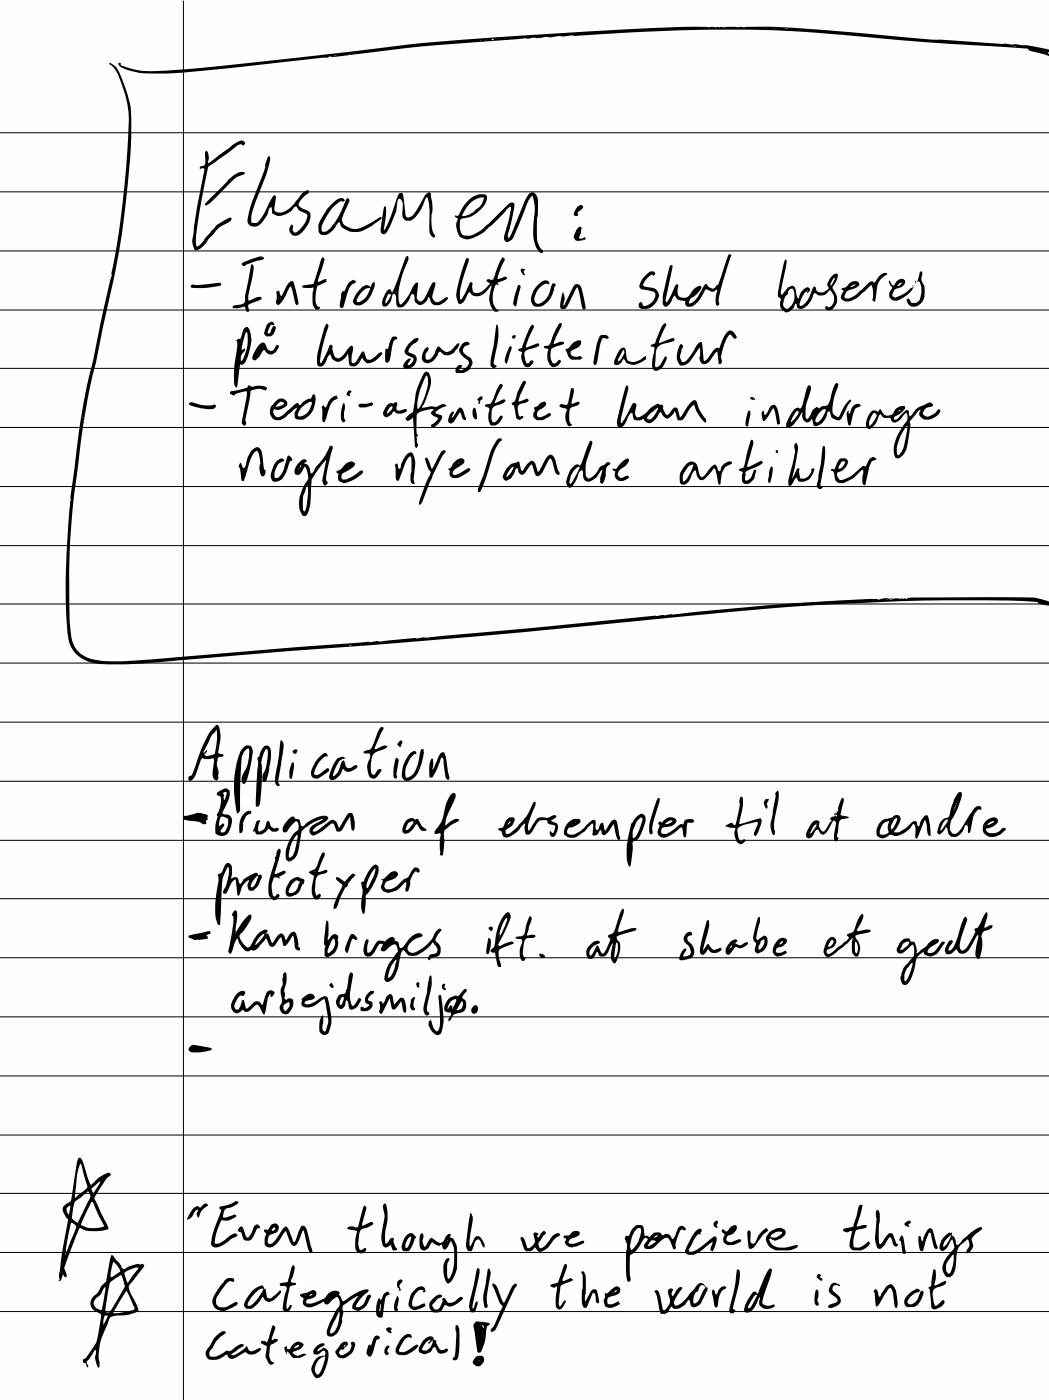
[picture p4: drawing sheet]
<svg xmlns="http://www.w3.org/2000/svg" width="157mm" height="210mm" viewBox="0 0 157 210" stroke-linecap="round" stroke-linejoin="round" font-family="sans-serif">
<path d="M0 0h157v209.6h-157z" fill="#fefefe"/>
<g fill="none" stroke="#000" stroke-width=".15">
<path d="M0 19.9h157M27.5 .1v209.5M0 28.7h157M0 37.6h157M0 46.4h157M0 55.1h157M0 64h157M0 72.8h157M0 81.7h157M0 90.4h157M0 99.2h157M0 108.1h157"/>
<path d="M0 116.9h157M0 125.8h157M0 134.5h157M0 143.4h157M0 152.2h157M0 161h157M0 169.9h157M0 178.6h157M0 187.5h157M0 196.3h157"/>
</g>
<path d="M47.8 203.5l.6-.4h.2l.1 .1a5.3 5.3 0 0 1-1.1 2.5h-.1a1.08 1.08 0 0 1-.2-1.5zM47.4 201.4a1.02 1.02 0 0 0-.4 1.3h.1a1.72 1.72 0 0 0 1.3-.5 .37 .37 0 0 1 .3 .4 .37 .37 0 0 1-.5 .3v.1a1.12 1.12 0 0 0-1.1 .6 1.83 1.83 0 0 0-.2 2.2 .78 .78 0 0 0 .8 .5 .78 .78 0 0 0 .7-.7l.2-.6a4.5 4.5 0 0 0 .5-2.8l-.6-.5-.9 .6-.1-.1 .3-.4 .7-.4 .1-.2-.2-.1h-.4zM16.7 187.9l-.3 .7-.3 2.1a1.78 1.78 0 0 1-.9 1.8 3.4 3.4 0 0 1-1.4 1.7 1.37 1.37 0 0 0 .8 2.2 .57 .57 0 0 1 .5 .8 16.9 16.9 0 0 1-.9 4.1l-.5 .7a3.8 3.8 0 0 1-1.3 1.5 .4 .4 0 0 0 .2 .5h.2l.3 .7a.33 .33 0 0 0-.1-.6 .57 .57 0 0 1 .4-.7l.8-1.3h.1l.1 .2a2.5 2.5 0 0 0 .1 1.9l.2 .5a1.19 1.19 0 0 0 .1-1.3v-.2a9.8 9.8 0 0 1 1.3-5l.1-.3a.98 .98 0 0 1 .9-.9 7.5 7.5 0 0 0 3.4-.6l.2-.2a6.2 6.2 0 0 0-1.2-2.6 1.2 1.2 0 0 1 .4-1.9l1.5-1.9a.32 .32 0 0 0 .1-.5 .32 .32 0 0 0-.5 0l-.1-.1a3.3 3.3 0 0 0-2.2 .7 .54 .54 0 0 1-.6-.5l-1.1-1.4zM71.2 203.2l-.4 .6a.81 .81 0 0 0 .7 .7 .81 .81 0 0 0 .8-.6 .66 .66 0 0 0 0-.8 .66 .66 0 0 0-.8-.1zM40.8 198.4l-.8 2.5a.69 .69 0 0 0-.9-.1v.3l.8 .4a3.4 3.4 0 0 0-.1 1.8 1.39 1.39 0 0 0 .8 1l.4-.3a1.51 1.51 0 0 1-.7-1.8l.1-.3a.72 .72 0 0 1 .6-.8 .7 .7 0 0 0 .6-.6l-.4-.1-.4 .2-.1-.1 .4-1.4a.49 .49 0 0 0-.2-.7zM68.2 198.4v.5a10.3 10.3 0 0 1-.2 4.2l-.3 .3a.45 .45 0 0 0 .5 .2 .45 .45 0 0 0 .3-.3l.2-1.5a6.9 6.9 0 0 0-.2-3.4zM71.7 203.6v.1zM42.6 201.6v.2l.1 .4 .2 .5h.1a.21 .21 0 0 1 0-.4l.7 .8a1.62 1.62 0 0 0 1.7-.1l.4-.2v-.1a1.19 1.19 0 0 0-1.2 .2 .98 .98 0 0 1-.8-.5 2.4 2.4 0 0 0 1.6-1.1 .94 .94 0 0 0-.8-.5 .94 .94 0 0 0-.8 .5l-.3 .3a.34 .34 0 0 1-.2 .3 .34 .34 0 0 1-.4-.1v-.3zM32.3 200l-.9 1.5a1.18 1.18 0 0 0-.4 1.7 .73 .73 0 0 0 .9 .3 3.7 3.7 0 0 0 2-.8 .83 .83 0 0 0 1 .7l1.8-1a1.57 1.57 0 0 0 2.3-.5l-.1-.2-.2 .1a1.31 1.31 0 0 1-1.3 .4h-.1l-.4-.7-.3 .3a4.5 4.5 0 0 1-1.8 1l-.2-.1 1.8-1.2v-.2a1.31 1.31 0 0 0-1.4 .5 .93 .93 0 0 1-1.1 .4 3.2 3.2 0 0 1-2.4 .8l-.2-.3a1.88 1.88 0 0 1 .7-1.2l.3-.7 .6-.7 .9-.6-.1-.2a1.39 1.39 0 0 0-1.4 .7zM51 201.1l-.8 1.2v.1l.3 .7a1.47 1.47 0 0 0 2-.5 2.13 2.13 0 0 0 .6-1.6 .31 .31 0 0 0-.4-.2 .31 .31 0 0 0-.1 .5 1.58 1.58 0 0 1-1.7 1.5 .43 .43 0 0 1-.1-.6 .43 .43 0 0 1 .5-.2l.3-.3a.49 .49 0 0 0 .4-.4 .49 .49 0 0 0-.1-.5h-.4zM60.1 200.3a3.2 3.2 0 0 0-.9 2.1l.1 .2a1.1 1.1 0 0 0 1.1 .2 3.3 3.3 0 0 0 2.2-1.4l-.2-.1-.5 .2a2.48 2.48 0 0 1-2 .9l-.2-.2a2.94 2.94 0 0 1 1.4-2l.1-.1a.26 .26 0 0 0 .2 .2 .26 .26 0 0 0 .2-.2 .77 .77 0 0 0-1.3 0zM56 200.1l-.5 1.3-.3-.1-.3 .8a.57 .57 0 0 0 0 .7 .57 .57 0 0 0 .7 .2l.3-.8 .4-1.6 .4-.1 .2-.3a.47 .47 0 0 0-.4-.3 .47 .47 0 0 0-.5 .2zM63.4 200.6a3.1 3.1 0 0 0-.7 1.5 .97 .97 0 0 0 1.5 .4l.3-.2 .3-.6 .2-.1 .3 .3a.82 .82 0 0 0 1.3 .6l.4-.4-.1-.3a1 1 0 0 1-1.1 .1l-.5-.9v-.3l-.4-.2a.5 .5 0 0 0-.3-.5 .5 .5 0 0 0-.6 .1zM57.9 201.5a.73 .73 0 0 0-.4 .7 .73 .73 0 0 0 .5 .6l.2-.2a.51 .51 0 0 1 0-.9v-.2l-.2-.1zM71.2 197.9a1 1 0 0 0-.2 1.3l.4 3.1 .1 .1 .3 .1a6.1 6.1 0 0 0 1-3.5l.1-.4 .4-.4-.2-.2zM63.7 200.9l.5-.3h.2l-.3 .4 .1 .1 .6-.5a1.47 1.47 0 0 1-1.5 1.5l-.1-.2zM44.1 201.6l.7-.3-.3 .4-.4 .1zM51.5 201.4l.2-.1-.1 .2-.2 .1zM45 193.7l-.1 .2 .2 .2a.39 .39 0 0 1 .2 .6 .96 .96 0 0 0 1.3 1l1.8-.9a.56 .56 0 0 0 .5 .5 .56 .56 0 0 0 .6-.5l.8-.6a.51 .51 0 0 1 .5 .5v.2a1.69 1.69 0 0 1-.6 1.3l-.5 1.2a4.6 4.6 0 0 0-.8 2.4 .91 .91 0 0 0 1.5-.1l.4-.7a2.26 2.26 0 0 0 .4-1.6 1.76 1.76 0 0 0 .1-1.5v-.4l.2-.2 1.9-1.3 .2 .1a3.4 3.4 0 0 0-.9 1.6 1.08 1.08 0 0 0 1.7 .1 3.9 3.9 0 0 0 1-1.6l.1-.3-.1-.1h-.2a1.75 1.75 0 0 0-.7 1.2 1.09 1.09 0 0 1-1.2 .6 3.3 3.3 0 0 1 1.2-1.8l.4-.3a.31 .31 0 0 0 .2-.2 .31 .31 0 0 0-.1-.3 6.2 6.2 0 0 0-3.3 1.6l-.3 .2a.46 .46 0 0 1-.4-.6l-.3-.4 .1-.3a1.24 1.24 0 0 0-1.9 .3 2.1 2.1 0 0 1-1.4 1 1.52 1.52 0 0 1-1.7 .1l.1-.3 .3-.1a1 1 0 0 0 1.1-1.1l-.5-.3-.8 .4zM50.7 196.4h.1a4.6 4.6 0 0 1-.8 3 .33 .33 0 0 1-.6 0l.3-1.1zM72.2 199.3l.1 .2zM57.9 198.8a.45 .45 0 0 0 .4 .7l.2 .1 .1-.1-.2-.3 .2-.2a.43 .43 0 0 0-.7-.2zM73.7 192.1v.3l.5 1.1a3.8 3.8 0 0 0 1 2.1l-.3 .7a8.8 8.8 0 0 1-1.5 2.8v.1a.43 .43 0 0 0 .7-.1l2.8-6.1 .4-.5v-.2l-.1-.2-.3 .2a2.14 2.14 0 0 0-.7 1.2l-.7 1.5-.4-.5a6 6 0 0 0-1-2.2zM15.7 196.9h.4v.2l-.6 1.2v-.6zM56.6 194.4a4 4 0 0 0-.2 2.5 .6 .6 0 0 0 .8 .3l.1-.4a7.3 7.3 0 0 1 .6-2.8l.3-.2a.28 .28 0 0 0 0-.4 .28 .28 0 0 0-.4 0l-.4 .3-.4 .9-.2-.3zM98 193.2v.1a3.4 3.4 0 0 1 .6 2l.2 1.2a.86 .86 0 0 0 1.4-.5l.3-.4a1.17 1.17 0 0 0 1.6 0l.5-.3 .4-.7a.47 .47 0 0 1 .3 .6 .7 .7 0 0 0 1.3 .2 5.6 5.6 0 0 0 1.1-2.1l.3-.3-.2 .1 .1-.3-.4-.3a.72 .72 0 0 0-.7-.4 .72 .72 0 0 0-.6 .4l-1.4 1.7a3.1 3.1 0 0 1-1.7 1.2 .65 .65 0 0 1 0-1.1l1-1.5a.49 .49 0 0 0-.5-.1 .49 .49 0 0 0-.3 .4l-.6 .9-.2-.3 .2-.7a.44 .44 0 0 0-.6-.1 .44 .44 0 0 0-.1 .6l.1 .3a1.68 1.68 0 0 1-.8 2.3l-.1-.1-.2-.8a3.6 3.6 0 0 0-.7-2.1zM18.9 193.3l.1-.1 .2 .5 .7 1.7a.42 .42 0 0 1 .2 .5 .42 .42 0 0 1-.5 .3l-1.8 .3h-.9zM115 190l-.5 1-.8 2a.55 .55 0 0 1-.4 .6l-.3-.3a.79 .79 0 0 0-.7 .6 3.7 3.7 0 0 0-.9 2.4l.1 .1a1.42 1.42 0 0 0 1.6-1.1l.6-1.2v.2a1.04 1.04 0 0 0 .1 1.2 1.04 1.04 0 0 0 1.1 .4l.9-.3 .2-.2-.2-.2a1.24 1.24 0 0 1-1.7-.3l.3-1.2 .6-1.9a3.4 3.4 0 0 0 .4-1.9h-.1zM71.4 189.9l-1 4.5a2.12 2.12 0 0 0 .1 2h.4l.2-.1 .3-1 .1-.3-.1-.2h-.1l-.5 1.1a1.6 1.6 0 0 1 .1-1.3l.1-.6a15.3 15.3 0 0 0 .7-4.1zM64.9 194.3a1.16 1.16 0 0 0-.7 1.1 1.16 1.16 0 0 0 .9 1.1 1.1 1.1 0 0 0 1.3-1 .41 .41 0 0 1 .7 0 2.74 2.74 0 0 0 2.2-1.2l-.1-.1a.91 .91 0 0 0-1 .5 1.29 1.29 0 0 1-1.2 .3l-.5-.7-.1-.1-.2 .3a1.66 1.66 0 0 1-.6 1.4 .57 .57 0 0 1-.8-.2 .57 .57 0 0 1 .2-.7l.5-.6 .7-.4-.2-.2h-.4zM16.5 191.9l1.5-1.1a2.53 2.53 0 0 1 .7 1.7l-2.3 3.9a.43 .43 0 0 1-.6 0 .43 .43 0 0 1 0-.6zM110.3 190l-.1 .6a28.7 28.7 0 0 1-1.1 5.5 .43 .43 0 0 0 .7 .4l.2-.2v-.2a.35 .35 0 0 1-.3-.5l.7-2.7a5.3 5.3 0 0 0 .2-2.8zM59.5 194a2.62 2.62 0 0 0-.4 2.2h.4a1.82 1.82 0 0 1 .2-1.5l-.1-.4zM43.8 189.4l-.2 .3-.5 2.2-1.2 .2v.3l.3 .1a.48 .48 0 0 1 .7 .4l-.3 1-.3 1.6a.63 .63 0 0 0 .4 .9 .63 .63 0 0 0 .8-.6l.2-.3-.2-.2h-.1l-.3 .5-.2 .1a3.4 3.4 0 0 1 .2-2l.2-.8a.6 .6 0 0 1 .7-.7l.3-.1v-.2l-.7-.2v-.3a4.5 4.5 0 0 0 .5-2zM33.7 191.6l-.6 .7a5.8 5.8 0 0 0-1.3 2.6 1.61 1.61 0 0 0 2.6 1l.3-.2a1.05 1.05 0 0 0 .9-.6l-.2-.2h-.2a3.7 3.7 0 0 1-2.1 .8 .98 .98 0 0 1-.8-.7 .98 .98 0 0 1 .2-1l.2-.1a5.8 5.8 0 0 1 1.7-2.1h.6v-.3a1.08 1.08 0 0 0-1.3 .1zM15.6 192.7h.1l.1 .2-.6 3.1a1.01 1.01 0 0 1-1.1-.7 1.01 1.01 0 0 1 .6-1.2l.3-.3zM139.7 190l-.3 1.9a.82 .82 0 0 1-.5 .9l.2 .2 .4 2.8a.59 .59 0 0 0 .8 .1 1.28 1.28 0 0 0 1.1-1.3h-.3l-.7 .7-.4 .2a3.1 3.1 0 0 1-.3-2.4l.3-.3 .6-.2a1.09 1.09 0 0 0 1-.7l-.1-.2-.6 .3a1.03 1.03 0 0 1-1.1 .3 3.8 3.8 0 0 0 .1-2.3zM84.5 189.2l-1 2.7-1.1 .4v.2l.2 .1a.53 .53 0 0 0 .7-.1v.5a6.5 6.5 0 0 0 0 2.7 .51 .51 0 0 0 .4 .3 .51 .51 0 0 0 .5-.3l.5-1h-.1a.52 .52 0 0 0-.5 .4l-.3 .4h-.1a6.8 6.8 0 0 1 .1-2.7l.1-.2a2.65 2.65 0 0 1 1.5-.8l.3-.2-.3-.3-1 .4h-.2l.5-1.7a.74 .74 0 0 0 .1-.7zM112.9 193.9l.3-.1 .1 .1-.9 1.6-.4 .4a2.07 2.07 0 0 1 .6-1.5zM37.7 193.3a4.1 4.1 0 0 0-1.2 2.1 .76 .76 0 0 0 .9 .5 2.62 2.62 0 0 0 1.6-1.4l.3-.4a.98 .98 0 0 0 1.5 .6l.2-.1a2.2 2.2 0 0 0 1.1-1.3l-.2-.2-1 .9a.53 .53 0 0 1-.6 .3 .53 .53 0 0 1-.4-.5l-.1-.8h-.2a.5 .5 0 0 0-.8-.5zM131 193l-.3 .3 .2 .2 .3 2.1a5.9 5.9 0 0 0 1.3-1.9l.7-.9a1.8 1.8 0 0 1 .5 1.6l.2 1.2 .1 .2h.3l-.1-.1a5.3 5.3 0 0 0-.6-3.3 .73 .73 0 0 0-1.1 .3l-.6 .8-.1 .5-.2 .1-.1-.2-.3-.8zM90.5 193.6v.1a1.07 1.07 0 0 1-.2 1l.1 .3a.97 .97 0 0 0 1.6 .6l.3-.1a.45 .45 0 0 0 .4-.5l-.1-.1 .1-.1h-.1l-1 .4a.52 .52 0 0 1-.6 0 .52 .52 0 0 1-.1-.7 1.69 1.69 0 0 1 1.3-.7 .65 .65 0 0 0 .6-.6 .65 .65 0 0 0-.5-.7l-.7 .4-.8 .7-.1-.1zM87 190.3a1.83 1.83 0 0 1 .2 1.4l-.1 1.3a4.1 4.1 0 0 0 .3 2.8 .61 .61 0 0 0 .6-.6l.4-.9a.87 .87 0 0 1 .5-.8l.2 .3 .1 1.1 .1 .1h.3a3.5 3.5 0 0 0-.4-2 .65 .65 0 0 0-.9 .5l-.7 1.3v-1a6.5 6.5 0 0 0-.2-3.4l-.2-.1zM73.1 189.9l-.3 1.8a9.5 9.5 0 0 0-.4 3.6l.1 .4a.34 .34 0 0 0 .5-.1 .34 .34 0 0 0-.1-.4 7.5 7.5 0 0 1 .3-3.5l.2-1a.63 .63 0 0 0-.3-.8zM62 193.1a2.78 2.78 0 0 0-.8 2.5 1.07 1.07 0 0 0 1.5 .3l1-.4v-.3a.98 .98 0 0 0-1 .2 .61 .61 0 0 1-1-.1 2.31 2.31 0 0 1 1.2-2.2h.4v.3h.2a.58 .58 0 0 0 0-.7 .58 .58 0 0 0-.7-.1zM135.8 193.8a1.05 1.05 0 0 0 0 1.9 1.7 1.7 0 0 0 1.5-.3 3.6 3.6 0 0 0 .9-2l-.2-.2a1.66 1.66 0 0 0-.6 1.2 1.31 1.31 0 0 1-1.3 .8l-.3-.3a2.13 2.13 0 0 1 1.7-1.5l.1-.1a.4 .4 0 0 0-.3-.4 .4 .4 0 0 0-.4 .2zM124.4 192.2a.97 .97 0 0 0 .1 1.6l.8 .6a.37 .37 0 0 1-.3 .6l-.9 .3-.2 .3 .1 .1 .2 .1 .7-.2a1 1 0 0 0 .9-.9 1 1 0 0 0-.6-1l-.3-.2a.61 .61 0 0 1-.3-.6 .61 .61 0 0 1 .3-.6l.2 .1a.3 .3 0 0 1 .5 .1l.1-.1a.9 .9 0 0 0-1.3-.2zM56.9 195.2h.1v.8l-.2 .3zM122.1 193l-.2 .9a1.62 1.62 0 0 0 .2 1.5h.3a.39 .39 0 0 0 0-.6v-.1a2.78 2.78 0 0 0 0-1.6zM106.6 193.1v.6l.4 1.9 .3 .1 .1-.4a2.76 2.76 0 0 1 1-2.3l.3-.2a.52 .52 0 0 0-.5-.3 .52 .52 0 0 0-.5 .4l-.5 .8h-.2l-.1-.5-.2-.2zM104.9 192.4a.42 .42 0 0 1 .4 0 .42 .42 0 0 1 .2 .4l-.5 1a2.07 2.07 0 0 1-1.1 1.3h-.1a1.65 1.65 0 0 1 .7-1.9zM38.1 193.6l.8-.6 .5-.1a5.8 5.8 0 0 1-2 2.5h-.3a2.73 2.73 0 0 1 1-1.8zM46.3 193.9l.3-.2h.2l-.4 .3zM45.6 193.8h.1zM92.1 193.2h.2l-.3 .2zM91.7 193.5h.2zM59.5 191.8a.86 .86 0 0 0 .3 1.2l-.1 .2h.3a.94 .94 0 0 1 .2-1.4v-.1a.38 .38 0 0 0-.3-.2 .38 .38 0 0 0-.4 .3zM94.9 183.7l-.4 .4-.5 .9a.38 .38 0 0 0-.5 .2 .38 .38 0 0 0 .2 .5l-.1 .1a1.86 1.86 0 0 1 .1 1.5v1.2a9.8 9.8 0 0 0 .2 3.3 .37 .37 0 0 0 .4-.1 .37 .37 0 0 0 .1-.4l-.1-.2a1.59 1.59 0 0 1-.1-1.2l.1-1.9 .1-.2a4.9 4.9 0 0 0 1.9-2.3l.2-.2 .3 .1a.43 .43 0 0 1-.2 .6 .56 .56 0 0 0-.2 .8 .56 .56 0 0 0 .8 .2 2.68 2.68 0 0 0 1.6-1.2 1.15 1.15 0 0 1 1.2-.5l.3 .6 .5 1.1h.1l.3-.2a3.8 3.8 0 0 1 .8-2.8l.6 .1a.59 .59 0 0 0-.4-.6 .59 .59 0 0 0-.7 .3l-.6 1.4-.2 .2h-.1a.85 .85 0 0 0-1.4-.5 1.05 1.05 0 0 0-1.8 .1l-.3 .1a.36 .36 0 0 0-.6-.1l-.1-.7a.84 .84 0 0 0-.5-.9 .84 .84 0 0 0-1 .3zM63 184.6a2.77 2.77 0 0 0 0 2.4 .93 .93 0 0 0 1.4-.7l.2-.3h.1l.9 .5 .5-.2 .1 .2a.4 .4 0 0 0 .1 .4 .4 .4 0 0 0 .6-.1l.6-1a6.6 6.6 0 0 1 .2 4.6l-.1 .3a.72 .72 0 0 1-.5 .7 4.8 4.8 0 0 1-.1-2.5 .38 .38 0 0 0 .2-.6h-.1a1.71 1.71 0 0 0-.7 2 2.23 2.23 0 0 0 .7 1.8 3.4 3.4 0 0 0 1.3-2.4v-.5a7.9 7.9 0 0 0-.2-3.1 1.03 1.03 0 0 0-.9-.9l.2-.2v-.2a.49 .49 0 0 0-.8 .3 .85 .85 0 0 1-1.1 .8l-1.1-.6-.3 .3-.5 .9-.1 .1a1.37 1.37 0 0 1-.2-1.5l-.1-.4zM18.7 190.4l.4-.2a2.12 2.12 0 0 1 1.6-.4l-1.6 2.2-.5-1.4zM11.8 173.3l-.3 .7-.7 4.9a1.09 1.09 0 0 1-.9 1.3 .98 .98 0 0 0-.3 1.6l.6 .8-.9 4.7-.3 2.6a2.59 2.59 0 0 0-.1 1.6l-.1 .2h.2l.1-.1 .3-.8a.49 .49 0 0 0 .5 .3v-.4l-.3-1 2.1-5.5a.32 .32 0 0 1 .4-.3 5.1 5.1 0 0 0 3.7 .2l.4-.1a2.19 2.19 0 0 0-.6-1.6l-1.5-3.1 1.2-1.9a4.3 4.3 0 0 1 1.3-1.5v-.2a.48 .48 0 0 0-.8 0 6 6 0 0 0-2.1 1.6h-.2l-.4-1.1a8 8 0 0 0-1-2.9zM122.3 190.9a.83 .83 0 0 0 .7 .8l.1-.2a.35 .35 0 0 1-.3-.3 .35 .35 0 0 1 .1-.3l-.3-.2zM72.1 198.4a.21 .21 0 0 1 .3 .1 .21 .21 0 0 1-.1 .3zM141.2 185.2a1.94 1.94 0 0 0-.5 1.9 .55 .55 0 0 0 .9-.2l.7-1.1 .2-.3a1.76 1.76 0 0 1 .2 1.5l-.3 .3a3.6 3.6 0 0 0-1.3 2.8v.3a.84 .84 0 0 0 1.2 .7 2.39 2.39 0 0 0 .8-2.2v-.5a2.62 2.62 0 0 1 1.3-2.6l.4-.3a1.23 1.23 0 0 1-.2 1.7v.3a1.15 1.15 0 0 0 .9-1.6 .98 .98 0 0 1 .5-1.2l.9-.7v-.3a3.3 3.3 0 0 0-2 1.1l-.9 .8a.87 .87 0 0 1-.9 .7 1.7 1.7 0 0 0-.7-1.5v-.3h-.4zM16.9 188.9a2.57 2.57 0 0 1 1.1 1.3l-1.3 1-.1-.1v-.5zM142.5 187.9l.2-.2a4.4 4.4 0 0 1-.6 2.9h-.1a1.05 1.05 0 0 1-.4-1.4zM104.1 184.3l-1.2 2.1a1.07 1.07 0 0 0-.3 1.2l.3 .1a1.66 1.66 0 0 0 1.6-.2l2.1-1.6-.3 1 .1 .4h.2a1.75 1.75 0 0 0 .5-1.2l.2-.5a.4 .4 0 0 0-.3-.5l-1.3 .9a5.6 5.6 0 0 1-2.3 1.4l-.2-.1-.1-.2 .4-.7a4.2 4.2 0 0 1 1-1.7l.4 .1-.1-.2 .2-.3v-.3a.73 .73 0 0 0-.9 .3zM134.9 184.9a.7 .7 0 0 0-.2 .8l.1 .1 .3 1.7 .2 .2h.1l.2-.4-.4-2-.2-.4zM9.8 187.5v.3zM10.6 183.1l.2-.1 .2 .2a.56 .56 0 0 1 .4 .6l-1.5 3.7 .1-1.2zM78 185.2v.5a2.94 2.94 0 0 0 .7 1.6h.7l.3-.2a.36 .36 0 0 1 .5-.3l.3 .5a1.66 1.66 0 0 0 1.6-.6l.1-.2a4.2 4.2 0 0 1 1.6-1.7 .36 .36 0 0 0-.3-.3 .36 .36 0 0 0-.3 .2l-.5 .3a5.5 5.5 0 0 1-1.7 1.8 .56 .56 0 0 1-.4-.4 .56 .56 0 0 1 .1-.5l.6-1a.32 .32 0 0 0 .4-.3 .32 .32 0 0 0-.4-.3l-.7 .9-.2-.2 .2-.2a.37 .37 0 0 0-.4-.3 .37 .37 0 0 0-.4 .3 1.36 1.36 0 0 1-.2 1.7l-.4 .3-.3-.1a3.3 3.3 0 0 0-.7-1.5zM137.5 185.1a4.4 4.4 0 0 0 .2 2.1h.5l.5-1.8 .3-.8 .2-.1 .1 .2 .4 1.6a.72 .72 0 0 0 .4 .6l.3-.1-.8-2.7a.42 .42 0 0 0-.4-.3 .42 .42 0 0 0-.4 .3l-.6 1.1-.1 .5h-.1l-.1-.1-.2-.6zM70.4 181.6l-.7 4.6a.89 .89 0 0 0 .6 1.1l.3-.1 .2-.5a1.47 1.47 0 0 1 .7-1.2 .96 .96 0 0 1 .7 .9l.2 .3a.53 .53 0 0 0-.1-.8 1 1 0 0 0-1.1-.8l-.2 .1-.6 1.4a5.7 5.7 0 0 1 .2-2.9l.2-1.4-.2-.5zM60.7 185l-.2 .3a2.44 2.44 0 0 0-.3 1.8l.3 .2 .7-.1 1-2a.88 .88 0 0 0-1.1-.5zM128.6 180.5l-.9 3.1-1.4 .3a.2 .2 0 0 0-.1 .2 .2 .2 0 0 0 0 .2l.6 .2 .4-.2h.3l-.4 1.8a.87 .87 0 0 0 .6 1l.7 .1a1.97 1.97 0 0 0 1.8-1.1l-.1-.2-.2-.1a2.11 2.11 0 0 1-2.1 .8 3.8 3.8 0 0 1 .3-2.5l1.4-.3 .2-.2v-.1a.89 .89 0 0 0-1 0h-.5l.9-3-.1-.1-.2-.1zM115.2 184.4a1.34 1.34 0 0 0-.2 2.1l1.1 .6 1.4 .1a2.42 2.42 0 0 0 1.9-.7v-.1h-.5a3.4 3.4 0 0 1-3.4-.1l-.4-.8a.21 .21 0 0 1 .2-.1 .21 .21 0 0 1 .2 .1 .95 .95 0 0 0 1.2-.1 1.06 1.06 0 0 0 .8-1.2 1.32 1.32 0 0 0-1.8-.1zM131.1 181.2v.4a14.1 14.1 0 0 1-.1 3.8l.2 1.1 .3 .4a1.24 1.24 0 0 0 1-.8l.6-.9h.1l.3 .6a.69 .69 0 0 0 .7 .8l.2-.3v-.1a2.83 2.83 0 0 1-.8-1.4 .53 .53 0 0 0-.9 .1l-.6 .9a.4 .4 0 0 1-.5 .4 13.6 13.6 0 0 1 .1-3.9l-.2-1-.1-.2zM111.9 184.3l-.1 .2 .1 .9 .2 1.5a.9 .9 0 0 0 1.1-.7 8 8 0 0 1 1.7-2.1l-.1-.3a2.93 2.93 0 0 0-1.7 2.1l-.2 .2h-.3a1.33 1.33 0 0 1-.3-1.4l-.1-.5zM54.5 180.5l-.9 3.1a.5 .5 0 0 1-.7 0 .65 .65 0 0 0-.9 .3l1.4 .4-.2 1.3a2.66 2.66 0 0 0 .2 1.8 .82 .82 0 0 0 1.4-.4l-.2-.2-.6 .3a2.17 2.17 0 0 1-.3-1.9 1.32 1.32 0 0 1 .7-1.3 1.71 1.71 0 0 0 1.4-.8l-.1-.2h-.2l-1.1 .6-.2-.1 .6-2.6-.1-.3zM61.1 185.4l.4-.3v.4a1.71 1.71 0 0 1-.8 1.3 1.54 1.54 0 0 1 .4-1.4zM57.4 180.2l-.1 .5a4.7 4.7 0 0 1 0 3.1 3.5 3.5 0 0 0 .1 2.8 .71 .71 0 0 0 1-.3l.4 .8h.5l.1-.1v-.2a1.38 1.38 0 0 1-.4-1.3l-.2-.2h-.3l-.5 .7-.3 .1a7.1 7.1 0 0 1 .3-3.4v-.3a5.7 5.7 0 0 0-.3-2.2zM141.8 185.3l.5-.4-.7 1.4-.4 .4a1.2 1.2 0 0 1 .6-1.4zM95.2 184a.39 .39 0 0 1 .6-.2 .39 .39 0 0 1 .1 .5 4 4 0 0 1-1.4 2.8 2.82 2.82 0 0 1 0-1.9l.4-.7zM84.4 185l-.1 .2 .3 .2a.38 .38 0 0 1-.1 .5 1.01 1.01 0 0 0 1.3 .7 2.62 2.62 0 0 0 1.6-.7v-.2h-.1a3.4 3.4 0 0 1-2.1 .4 .65 .65 0 0 1 .6-.8 .88 .88 0 0 0 .9-.8 .92 .92 0 0 0-1.4 .3l-.2 .1h-.6zM39.5 184.1v.2l.4 .4a1.99 1.99 0 0 0-.2 1.7 1.18 1.18 0 0 0 1.8-.4l1.2-1.7 .3 .5a2.6 2.6 0 0 0 .9 1.7 1.17 1.17 0 0 0 .9-1l.6-1.3 .3 .9a5.2 5.2 0 0 0 .7 2.4l.4-.2-.9-3.2a.66 .66 0 0 0-.7-.6l-.5 .7-.5 1.6-.2 .1-.1-.1-.2-.4a3.5 3.5 0 0 0-.9-1.8 2.39 2.39 0 0 0-1.1 1.4 2.24 2.24 0 0 1-1.2 1.2l-.3-.1a1.11 1.11 0 0 1 .9-1.5 .76 .76 0 0 0 .6-.7 .76 .76 0 0 0-.5-.8l-.3 .1a.94 .94 0 0 0-.6 .6l-.2 .3zM108.1 184l-.1 .2a.35 .35 0 0 0 .3 .4 .39 .39 0 0 1 0 .6 .85 .85 0 0 0 .7 1.2 3.1 3.1 0 0 0 1.8-.5 .23 .23 0 0 0 .1-.4 .23 .23 0 0 0-.4 0l-.5 .2a.82 .82 0 0 1-1.3-.2 .67 .67 0 0 1 .7-.7 1.38 1.38 0 0 0 .8-1.2 .77 .77 0 0 0-1.1 .4l-.2 .2a.37 .37 0 0 1-.6-.2zM97.4 185.7l.2-.1a.39 .39 0 0 1 .5 .3l-.8 .6h-.3l.1-.3zM32.9 180.7a.32 .32 0 0 0 .2 .4l-.2 .6a10.9 10.9 0 0 0-1.3 4.7 1.2 1.2 0 0 0 1.7 0l1.5-1.1a.77 .77 0 0 0 .7-.5l-.3-.2a3.4 3.4 0 0 0-1.6 1 1.44 1.44 0 0 1-1.4 .5 3.9 3.9 0 0 1 .4-2.2l.6-1.3a1.98 1.98 0 0 0 2.2-.6l-.3-.2-1.2 .4h-.5a1.22 1.22 0 0 1 1.2-1.5 1.21 1.21 0 0 0 1-.8l-.4-.1a4 4 0 0 1-2.2 .8zM125.7 68.7l-.9 1.6-.3-.1h-.1v.2a.62 .62 0 0 1 .5 .8 1.08 1.08 0 0 0 .5 1 1.08 1.08 0 0 0 1.2-.1 5.5 5.5 0 0 0 2.4-1.7h.2l-.1 .7a2.08 2.08 0 0 0 .1 1.4l.1 .1 .2-.1 .1-.5a8.6 8.6 0 0 1 .8-2.8l.8-.4a.6 .6 0 0 0-.6-.4 .6 .6 0 0 0-.6 .4l-.5 1h-.4a8.5 8.5 0 0 1-2.6 1.9l-.6 .2-.3-.2a1.05 1.05 0 0 1-.3-.9v-.1a2.06 2.06 0 0 0 1.6-1.7 .86 .86 0 0 0-1.2-.3zM119 66.4l-.1 .3a3.2 3.2 0 0 1-.1 2.1l-.2 .7a8.4 8.4 0 0 0-.6 3.1l.2 .1a1.01 1.01 0 0 0 .6-.7l.4-.5 .1 .2a.96 .96 0 0 0 1.5 .2 2.37 2.37 0 0 0 1-1.7l-.2-.1a.3 .3 0 0 0-.2 .5 1.38 1.38 0 0 1-1.6 1l-.2-1.1a.22 .22 0 0 0 0-.3 .22 .22 0 0 0-.2-.1l-.8 1.4 .4-1.8a9.8 9.8 0 0 0 .4-3l-.2-.4zM116.8 141.1l.4-.2-.3 .4-.2 .1zM116.2 118.5l-.2 .3 .1 .5-.5 2.5a4.4 4.4 0 0 0-.1 2.9l.3 .3a.7 .7 0 0 0 .1-.9 17.2 17.2 0 0 1 .6-4.5v-1.1l-.1-.2zM112.4 65.9l-.8 2.7a2.45 2.45 0 0 1-.5 1.5l-.5 .2v.1l.6 .3v.1a2.03 2.03 0 0 0 0 1.4 1.03 1.03 0 0 0 1.6-.4l.1-.3 .3-1.1-.4-.1-.1 .3a1.25 1.25 0 0 1-1.1 1.3l-.1-.4 .1-.7v-.2l.7-.4a4 4 0 0 0 1.9-1l-.3-.2-2 .9a9.7 9.7 0 0 1 .7-2.8l.1-.7v-.4l-.1-.2zM16.4 9.5v.1a3.9 3.9 0 0 1 1.6 2.4 16.1 16.1 0 0 1 1.2 8.4l-.4 5.1-.5 5.1-.6 4.4-.8 4.9a1.93 1.93 0 0 0-.2 1.4l-1.4 5.8-1.4 6.9a110.9 110.9 0 0 0-2.9 17.4l-.2 1.2a5.4 5.4 0 0 0-.2 2.3l-.2 .4a.54 .54 0 0 1 0 .7l-.2 3.3a84.6 84.6 0 0 0 .1 16.4 4.7 4.7 0 0 0 4.6 3.7 83.2 83.2 0 0 0 12.6-.6l45.9-3.7 42.6-4.1 13.6-.8a270.5 270.5 0 0 1 25.6-.1 2.55 2.55 0 0 0 1.8 .5v-.5l-1.3-.5a6.8 6.8 0 0 0-2.6-.2h-16.8l-.2 .1h-.2l-.2 .1h-.3h-.2l-1-.1-1 .1-.7-.1-.8 .2a182 182 0 0 0-13.8 .7l-17.3 1.6a.45 .45 0 0 0-.6 0l-1.3 .1a.46 .46 0 0 1-.6 0l-34.5 3.4-.1-.1-1.2 .2-.2-.1-5.3 .5-.3-.1-1.1 .2h-.2l-10.2 .7-15.1 1.3a132.4 132.4 0 0 1-14.2 .9l-.8-.1a4.4 4.4 0 0 1-4-2.7l-.2-1a95.1 95.1 0 0 1-.3-13 247 247 0 0 1 2.3-20l.7-4 1-4 1-5.2 1.6-7.3a134.4 134.4 0 0 0 2.7-23.2 16.8 16.8 0 0 0-1.6-7.2 2.78 2.78 0 0 0-1.7-1.9zM102.7 69.4a2.63 2.63 0 0 0-.8 3 .87 .87 0 0 0 1.2-.4l.3-.7a.98 .98 0 0 1 .7-.9 1.46 1.46 0 0 0 .9 1.5 2.03 2.03 0 0 0 1.2-1.1l.7-.7 .2 .5 .5 1.9h.2l.1-.4a2.54 2.54 0 0 1 1.7-2.7v-.1a.53 .53 0 0 0-1 0l-.6 .5-.2 .7h-.2l-.1-.1-.1-.2a.51 .51 0 0 0-.6-.6l-.6 .6a2.29 2.29 0 0 1-1.3 1.2l-.2-.3-.2-.9a.99 .99 0 0 0-.6-1 .99 .99 0 0 0-1.2 .2zM99.5 123.3l.7-.5h.4a.97 .97 0 0 1-1.1 .5zM103.1 69.8l.4-.2h.3l-.8 1.8a1.04 1.04 0 0 1-.7 .7 1.74 1.74 0 0 1 .4-1.8zM98.5 119.5l-.1 .1a11.3 11.3 0 0 0-1.2 5l.2 .3 .3-.3a3.9 3.9 0 0 1 .4-2.6l.6-2.1v-.4zM98.6 123a.34 .34 0 0 0 .1 .6 1.28 1.28 0 0 0-.2 1.3 1.12 1.12 0 0 0 1.6 .2l1.8-1.3a2.01 2.01 0 0 1 .4 1.4l.2 .1 .2-.1 .2-2 .4-.1a.42 .42 0 0 0 .6-.3 1.04 1.04 0 0 0-1.5 .2l-.2 .4h-.1a.84 .84 0 0 0-.9 .4 2.79 2.79 0 0 1-1.9 1 .5 .5 0 0 1-.4-.5 .5 .5 0 0 1 .5-.5 1.74 1.74 0 0 0 1.8-.9 .89 .89 0 0 0-1.4-.4l-.4 .3a.38 .38 0 0 1-.6 .1zM91.7 70.1v.3l.4 .2a1.03 1.03 0 0 0 .4 1.3 1.03 1.03 0 0 0 1.3-.2l.2-.1a.23 .23 0 0 0 .1-.3 .23 .23 0 0 0-.4-.1l-.2 .1a.62 .62 0 0 1-.9 0 .62 .62 0 0 1 .1-.9 3 3 0 0 0 1.4-1.4l-.1-.3a1.29 1.29 0 0 0-1.1 .6l-.4 .4a.53 .53 0 0 1-.8 .4zM88.3 66l-.8 1.9a3.8 3.8 0 0 1-.7 1.8 .72 .72 0 0 0-1.2 .3 3.8 3.8 0 0 0-.8 2.5 .51 .51 0 0 0 .5 .5 .51 .51 0 0 0 .5-.4l.6-1a1.59 1.59 0 0 1 .6-1.2l.2 .1 .1 .3a.99 .99 0 0 0 .6 1.3 2.52 2.52 0 0 0 2-1.7l.2-.1v.1l-.2 .7a.73 .73 0 0 0 0 .8l-.1 .2 .3 .3a2.01 2.01 0 0 0 .6-1.9l.1-.6 .5-.4a.37 .37 0 0 0-.3-.4 .37 .37 0 0 0-.4 .3 1.96 1.96 0 0 0-1.4 1.4 1.92 1.92 0 0 1-1.2 .8l-.1-.1a1.1 1.1 0 0 1-.3-1.1 9 9 0 0 1 .9-3.4l.2-.8-.2-.2zM85.1 123.1a1.91 1.91 0 0 0-.6 1.9 1.86 1.86 0 0 0 2.7-.3l.5-.4a2.06 2.06 0 0 1 1.1-1l-.1 1.6a.67 .67 0 0 0 1-.5l.2-.1 .1 .1a.43 .43 0 0 0 .1 .4 .43 .43 0 0 0 .5 .2 3.8 3.8 0 0 0 1.1-1.6h.1l.1 .3a4.3 4.3 0 0 0 .6 2h.2a.43 .43 0 0 0 0-.7l-.3-1.8a.49 .49 0 0 0-.4-.5 .49 .49 0 0 0-.6 .3l-.8 1.3h-.1l-.1-.3-.2-.9-.3 .2-.4 .9h-.2l-.2-.2v-1.1l-.1-.2a1.93 1.93 0 0 0-1.4 1 2.76 2.76 0 0 1-2.4 1.2 .56 .56 0 0 1-.3-.5 .56 .56 0 0 1 .4-.5l.6-.2 .7-.4a.37 .37 0 0 0 .3-.4 .37 .37 0 0 0-.3-.3 1.63 1.63 0 0 0-1.5 .5zM76 122.5l-.4 .5a1.06 1.06 0 0 1-.8 .9l-.2 .1v.2l.4 .2 .1 .2a.83 .83 0 0 0 .6 .8 .83 .83 0 0 0 .9-.3 5 5 0 0 0 1.7-1.7l.2-.1h.1l-.1 .6 .1 .6a.53 .53 0 0 0 .5 .4 .53 .53 0 0 0 .5-.4l.2-.3a2.92 2.92 0 0 1 1.1-1.4 1.04 1.04 0 0 1 1 .1 .48 .48 0 0 0 .6 .5l.6 .2-.1 .4a.57 .57 0 0 1-.4 .7l-.2-.3a.51 .51 0 0 0 .1 .8 .51 .51 0 0 0 .7-.4 1.53 1.53 0 0 0 .1-1.6l-.8-.3v-.1l.4-.2a.38 .38 0 0 0 .3-.5 1.47 1.47 0 0 0-1.2 .3h-.2a1.34 1.34 0 0 0-1.9 .8l-.5 .8-.4 .3a6.2 6.2 0 0 1 .9-3.3l.3-.6-.1-.4a.59 .59 0 0 0-.5 .5 10.3 10.3 0 0 1-3.4 4.3 .39 .39 0 0 1-.6-.2 .39 .39 0 0 1 .3-.5 1.53 1.53 0 0 0 1-1.7l-.4-.1zM86 70.3l.4-.4h.3v.1l-.8 1.6a1.1 1.1 0 0 1-.6 .8l-.1-.1a3.1 3.1 0 0 1 .7-1.8zM76.2 69.7a3.4 3.4 0 0 0-1 1.7 .59 .59 0 0 0 .5 .5 .59 .59 0 0 0 .6-.2l.6-.8 .3-.7 .2-.1 .1 .2a.6 .6 0 0 0 .5 .7 .6 .6 0 0 0 .7-.4l.5-.8a.28 .28 0 0 1 .4-.2l.1 .2a2.18 2.18 0 0 0 .7 1.5 1.58 1.58 0 0 0 1.1-1.2l.5-1.1a.35 .35 0 0 1 .5-.3l.7 2.2a.27 .27 0 0 0 .3 .2 .27 .27 0 0 0 .3-.2l-.4-.9a2.64 2.64 0 0 0-.8-1.9 .6 .6 0 0 0-.8 .4l-1.1 1.9-.2 .2v-.1a2.14 2.14 0 0 0-.8-1.5 2.69 2.69 0 0 0-1.5 1.5 .44 .44 0 0 1-.3-.6l-.2-.8h-.1l-1 .3zM76.4 70.1l.3-.2h.2a2.35 2.35 0 0 1-1.1 1.5v-.3zM63.6 68.6a4.1 4.1 0 0 0 .9 2.1l-1.6 4-.2 .7 .1 .1a2.39 2.39 0 0 0 .8-1.5 33.5 33.5 0 0 1 2.9-6.1l.2-.3-.1-.2h-.3a6.7 6.7 0 0 0-1.4 2.4l-.3 .4-.7-1.7zM61.4 112.7l-.1 .1a4.6 4.6 0 0 0-1.1 3.6 1.04 1.04 0 0 0 1.7 0 6.5 6.5 0 0 0 1.5-3.9v-.3h-.4l-.6 2.4a1.91 1.91 0 0 1-1.6 1.8 .55 .55 0 0 1-.1-.7 4.2 4.2 0 0 1 1.4-2.8h.2v-.3l-.3-.2zM50.4 70.5v.3l.3 .1a.91 .91 0 0 0 .8 1.4l1.2-.4a4.1 4.1 0 0 0 1.6-1.3l-.1-.2-.2 .1-1.2 .8a1.81 1.81 0 0 1-1.5 .4 .76 .76 0 0 1 .5-1.1 1.98 1.98 0 0 0 1.3-1.2 .86 .86 0 0 0-1.3 0l-.4 .4a1.49 1.49 0 0 1-1 .7zM48.3 127.6l-.6 1.2a1.86 1.86 0 0 1-1 1.5l-.4 .2a.41 .41 0 0 0 .5 .5l.2 .1a4.4 4.4 0 0 0 0 3.4 .59 .59 0 0 0 .7 0 .59 .59 0 0 0 .2-.7h-.2l-.3 .3a2.28 2.28 0 0 1-.2-1.8 1.22 1.22 0 0 1 1.3-1.5l.3-.1 .2-.2-.1-.3h-.2l-.8 .3h-.3l1-2.4v-.4zM47.6 113.5l-.3 .4a2.68 2.68 0 0 0-.6 2.3l.4 .3h.5l1.5-.9a.28 .28 0 0 0 .2-.4 .28 .28 0 0 0-.4-.2l-.6 .5a1.15 1.15 0 0 1-1.2 .5l-.1-.1a3.7 3.7 0 0 1 1.7-2.7l.3 .1a.41 .41 0 0 0-.2-.6 .41 .41 0 0 0-.6 .2zM44.7 69.3a1.4 1.4 0 0 0-.5 1.7 .72 .72 0 0 0 1.1-.6l.3-.5a2.79 2.79 0 0 1 .5 1.8 5.7 5.7 0 0 0-1.2 4.8l.2 .3a.52 .52 0 0 0 .5 .4 .52 .52 0 0 0 .5-.4l.1-.4a9.7 9.7 0 0 0 .4-3.5l.1-1.2 2.1-2.8-.5 2.8a.84 .84 0 0 0 .3 1l.2-.1a.38 .38 0 0 0 .2-.3 .38 .38 0 0 0-.2-.4v-.7l.6-2.7a3.3 3.3 0 0 0 .3-1.7l-.2-.1-.2 .1a11.5 11.5 0 0 1-2.1 3.3 .67 .67 0 0 1-.7 .7 1.34 1.34 0 0 0-1-1.5l.4-.2a.45 .45 0 0 0-.4-.4 .45 .45 0 0 0-.5 .3zM43.9 112.3a.29 .29 0 0 0 .1 .5 .29 .29 0 0 0 .4-.2l.1-.2a.33 .33 0 0 0-.2-.3 .33 .33 0 0 0-.4 .2zM42.5 145.6l-.2 .4a.28 .28 0 0 1-.1 .5l.1 .3a1.4 1.4 0 0 1-.2 1.2l-.1 .3 .1 .8a1.88 1.88 0 0 1-.2 1.7 .88 .88 0 0 0 .6 1 .88 .88 0 0 0 1.1-.7l.1-.2a1.06 1.06 0 0 0-.2-1.5l-.4 .1-.3 .1-.1-.1-.1-.2v-.5a1.62 1.62 0 0 1 .2-1.5 2.49 2.49 0 0 0-.1-1.8zM41.4 69l-.5 .9a2.02 2.02 0 0 0-.2 2 1.15 1.15 0 0 0 1.7-.5 7.7 7.7 0 0 0 1-2.4l.3-.1a.59 .59 0 0 0-.6-.7l-.3 1a3.7 3.7 0 0 1-1.2 2.3h-.5a2.32 2.32 0 0 1 .9-2.3l.5-.2a.46 .46 0 0 0-.3-.4 .46 .46 0 0 0-.5 .2zM35.6 148.6l-.3 .4a2.27 2.27 0 0 0-.6 2.1 .82 .82 0 0 0 .8 .6 .82 .82 0 0 0 .8-.6 .89 .89 0 0 0 1.5-.2l.6-.5 .5 .4 .5 1h.2l.1-.4a6.4 6.4 0 0 1 .6-2.5l.2-.1-.1 .2 .2 .2a.47 .47 0 0 0 .5-.4 .47 .47 0 0 0-.5-.5 .86 .86 0 0 0-.9 .8l-.5 1.3a.9 .9 0 0 0-.8-.5 .9 .9 0 0 0-.8 .5l-.7 .6-.4-1.3-.3 .1-.1 .4a.92 .92 0 0 1-.7 .9 .72 .72 0 0 1-.1-1.2l.3-.5a.58 .58 0 0 1 .8-.3 .4 .4 0 0 0 .3-.6 .4 .4 0 0 0-.6-.2zM37.7 67.4a4.6 4.6 0 0 0-1 2.4l-.2 .2h-.1l-.4-.7-.3 .6 .2 .2 .3 1.8 .3 .1 .2-.6a12.5 12.5 0 0 1 1.3-3.6l.3-.3h.2l.3 .8a2.31 2.31 0 0 1 0 1.6l.2 1.2a.38 .38 0 0 0 .5 .2 .38 .38 0 0 0 .2-.5v-.4l-.2-.1a9.7 9.7 0 0 0-.5-3 .67 .67 0 0 0-1.2 0zM33.8 129.3l-.4 .8a1 1 0 0 1-.8 .8 5.1 5.1 0 0 1-.2 2.6l-.1 .5a7.8 7.8 0 0 0 .3 4.4h.3l.2-2.4a22 22 0 0 1 .3-4.9l.7-1.3a3.4 3.4 0 0 1-.2 2.4l-.1 .5a.98 .98 0 0 0-.4 1 .4 .4 0 0 0 .5 0 .4 .4 0 0 0 .2-.4 2.79 2.79 0 0 1 1.1-1.6l.3 2.3 .2 .1 .1-.2a2.78 2.78 0 0 1 1.4-2.1l.1 .1a1 1 0 0 0 .1 1.4h.2a2.04 2.04 0 0 0 1.4-1.6l.1-.2a.31 .31 0 0 0 .1-.4 .31 .31 0 0 0-.4-.1h-.1a.44 .44 0 0 0-.7-.3 3.5 3.5 0 0 0-1.9 1.5l-.2 .1-.1-.2a.63 .63 0 0 0-.5-.8l-.7 .2v-.1a3.5 3.5 0 0 0 0-1.9 .48 .48 0 0 0-.8-.2zM121.6 123l-.1 .1a4.4 4.4 0 0 0-.9 2 .49 .49 0 0 0 .5 .4 .49 .49 0 0 0 .5-.3l.5-.9 .2-.1h.2a.76 .76 0 0 0 .8 .7 6.8 6.8 0 0 0 1.4-2.1l.3 .1 .1 .3-.3 1.9a.62 .62 0 0 0 .3 .8 .58 .58 0 0 0 .3-.6h-.1v-.2l.2-1.3a1.11 1.11 0 0 1 .7-1.2l.8-.2-.1-.2-1.1-.2 .3-1.3a1.69 1.69 0 0 0 .1-1.2l-.1-.1a2.45 2.45 0 0 0-.7 1.7l-.1 .4h-.1v.2h-.2l-.2 .1v.2l.2-.2v.3l-.7 .3v.2l.2 .3-.4 .3a2.28 2.28 0 0 1-.9 1.3 1.14 1.14 0 0 1-.6-1.5 .62 .62 0 0 0-1 0zM86 123.1h.2zM80.7 142.8a.47 .47 0 0 0 .3 .5 .47 .47 0 0 0 .6-.2l-.5-.4zM67.9 69.2l-.4 .8-.4 .2 .3 .3a.75 .75 0 0 0 0 .8 .75 .75 0 0 0 .9 .3l.5-.2a3.9 3.9 0 0 0 1.6-1.2l-.3-.1-.3 .1a3.5 3.5 0 0 1-1.9 .9l-.1-.3a.81 .81 0 0 1 .5-.7l.3-.2a1.3 1.3 0 0 0 .9-.8 .6 .6 0 0 0-.4-.5 .6 .6 0 0 0-.7 .2zM59.2 69.5l-.1 .2 .1 .3v1.6a.31 .31 0 0 0 .2 .3 .31 .31 0 0 0 .3 0l.2-.5a8.6 8.6 0 0 1 1.3-3l.2-.1 .2 .3v1.6a4.1 4.1 0 0 0 0 2.1l.5 .1-.1-.3a2.81 2.81 0 0 1 0-1.6 3.3 3.3 0 0 0-.4-2.8 1.28 1.28 0 0 0-1.2 1l-.3 .7-.2 .7-.1 .1-.2-.1-.1-.7zM56 130h.1l.1 .2-.3 1-.8 1.6-.2 .2a2.8 2.8 0 0 1 .6-2.2zM38.4 122.9l-.5 1.5h.2l.3 .5a1.83 1.83 0 0 0 1.8-.9 .87 .87 0 0 0 1.5 .1 .61 .61 0 0 0-.7-.1 1.12 1.12 0 0 1-.7-1.1l-.3 .1a1.76 1.76 0 0 1-1.2 1.5 .78 .78 0 0 1-.1-1.1l.2-.6h-.2zM36.6 121.7a3.2 3.2 0 0 0-.7 3h.3l.1-.4a2.64 2.64 0 0 1 .4-1.8l.2-.4 .7-.4a.37 .37 0 0 0-.2-.4 .37 .37 0 0 0-.5 .2zM35.1 136.3l-.4 .7 .1 .1 .1-.1a6.2 6.2 0 0 1-.3 3l-.3 1.9a.48 .48 0 0 0-.1 .5 .48 .48 0 0 0 .4 .3l.3-.9a2.04 2.04 0 0 1 .7-1.3 2.86 2.86 0 0 0 1.4 1.9l.4-.1a.23 .23 0 0 1 .4 0 1.27 1.27 0 0 0 1.1-.8l.8-.9h.2a1.57 1.57 0 0 0 .8 1.1 1.21 1.21 0 0 0 .9-.9l.5-.5 .4 1.3a1.29 1.29 0 0 0 .9-.9l.3-.6h.2l.2 1.2a.67 .67 0 0 0 .8 .9 .43 .43 0 0 0-.3-.6 3.3 3.3 0 0 0-.5-2.1 1.09 1.09 0 0 0-1.1 .9l-.1 .3a.46 .46 0 0 1-.3-.6 .51 .51 0 0 0-.5-.4 .51 .51 0 0 0-.5 .3l-.8 1.1a1.23 1.23 0 0 1-.5-.9l-.1-.3a.28 .28 0 0 0-.4-.1l.2-.3a.28 .28 0 0 0-.1-.3 .28 .28 0 0 0-.3 0 4 4 0 0 0-2.1 2.3 .44 .44 0 0 1-.5 .3l-.8-.9a.8 .8 0 0 1 0-1.3l.2-.2a5.2 5.2 0 0 0 1.2-2.3v-.1a1 1 0 0 0-1 .6l-1.3 1.9v-.5l.2-1.9a.66 .66 0 0 0-.3-.8zM124.4 140.8l.2-.1 .2 .2a.81 .81 0 0 1-.9 .8zM123.2 66.8l-.8 5.2a.71 .71 0 0 0 .3 1.2l.3-.1a.28 .28 0 0 0-.2-.4l.6-4a4.3 4.3 0 0 0 0-1.9zM115.4 69.9a2.59 2.59 0 0 0-.3 1.5l-.2 .4 .1 .4h.2l.2-.4a3.5 3.5 0 0 0 .2-1.9zM109.2 141.1l-.5 .7a.93 .93 0 0 0 0 1 .36 .36 0 0 0 .4 .1 .36 .36 0 0 0 .3-.2l.7-1a1.4 1.4 0 0 0 1.9-.5l-.1-.1-.2-.1-.4 .2a.77 .77 0 0 1-1.2-.1l.3-.2a.58 .58 0 0 0-1 0zM70.8 150.6a.65 .65 0 0 0 .1 1.2 .7 .7 0 0 0 .6-.6 .7 .7 0 0 0-.4-.8zM74.4 65.8a8 8 0 0 0-1.2 2.6l-.8 2.7a6.5 6.5 0 0 0-.9 2.5l.2 .1a.84 .84 0 0 0 .5-.8l1.2-3.6a6.5 6.5 0 0 1 1.6-3.3h.1a.27 .27 0 0 0-.1-.3 .27 .27 0 0 0-.3-.1zM67.5 149.9l.5-.3h.3a2.5 2.5 0 0 1-.7 1.4l.1-.3-.3-.3-.3 .6h-.1zM61.1 123.2l.7-.3a1.84 1.84 0 0 1-1 1.4l-.1-.1zM50.5 113.5l-.6 1-.4 .9a1.18 1.18 0 0 0-.1 1.2 1.08 1.08 0 0 0 1.4-.5l.5-1a1.03 1.03 0 0 0 1.6 .2l.6-.6-.3-.2-.3 .2a.66 .66 0 0 1-.8 .3 .66 .66 0 0 1-.5-.7l-.1-.5-.4 .2a3.1 3.1 0 0 1-1.2 2.2l-.1-.1 .3-.9a2.07 2.07 0 0 1 1.5-1.6h.1a.54 .54 0 0 0-1-.2zM48.9 137.8l-.4 3.1v.4l.2 .3-.1 1.2a.45 .45 0 0 0 .3 .5 .45 .45 0 0 0 .5-.2 2.2 2.2 0 0 0 1.1-2.5 .54 .54 0 0 0-.2-.7 .54 .54 0 0 0-.7 .2l-.5 .6 .1-1.8a1.23 1.23 0 0 0-.2-1zM42 110.8l-.4 3.3a6.9 6.9 0 0 0-.3 3.3l.2 .2h.3l.1-.1-.2-.2a1.11 1.11 0 0 1 0-1l.5-2.7a5.1 5.1 0 0 0 .1-2.6l-.1-.1zM35.9 183.7l-.1 .1a.34 .34 0 0 0-.2 .4 .34 .34 0 0 0 .5 .2l.2 .6a.73 .73 0 0 0 .5 .7h.5a2.28 2.28 0 0 0 1-1.6l.2-.2a.27 .27 0 0 0 .4-.3 .51 .51 0 0 0-.6-.3 .51 .51 0 0 0-.4 .5l-.2 .6-.5 .8h-.3l-.2-.4a1.51 1.51 0 0 0-.6-1.2zM36.5 111.8a5.9 5.9 0 0 0-1.3 3.3 15.4 15.4 0 0 0 .3 6.7l.4-.4a63.4 63.4 0 0 1 .4-8.3 1.55 1.55 0 0 1 .8-1.1l.2 .1a6.3 6.3 0 0 1-1 4l-.1 .4v.4a.32 .32 0 0 0 .1 .4 .32 .32 0 0 0 .5-.1l.5-1.8 .5-2.3a1.41 1.41 0 0 0-.4-1.5 .87 .87 0 0 0-.9 .2zM33.5 118.6h.3l.1 .1-.3 1-.1-.2 .1-.5-.2-.3zM79.2 137.2l-.5 1.7a1.15 1.15 0 0 1-.9 1.3l-.7 .1a.5 .5 0 0 0 .7 .3h.2a.87 .87 0 0 1-.1 1.1 2.01 2.01 0 0 0 .3 2.1 .36 .36 0 0 0 .4-.1 .36 .36 0 0 0 0-.4 1.1 1.1 0 0 1-.3-1.3v-.4a1.05 1.05 0 0 1 .9-1.2 .82 .82 0 0 0 .9-.3 .97 .97 0 0 0-1.1-.1l-.2-.1 .4-1.3a1.37 1.37 0 0 0 .2-1.4l-.1-.1zM75.6 136.8l-.6 .8-.4 1-.5 2.3a1.94 1.94 0 0 1-.7 1.4 .38 .38 0 0 0 .6 .2l.5 2.1 .4 .1 .1-.2a4.2 4.2 0 0 1-.3-2.2l.4-.4 1.8-.7-.3-.3-1.3 .4a.48 .48 0 0 1-.7 .2v-.2l.9-1.8a7.3 7.3 0 0 0 .9-2.5l-.2-.4h-.4zM60.9 122.8l-.5 .6a1.09 1.09 0 0 0 0 1.3 1.32 1.32 0 0 0 1.5-.8 .59 .59 0 0 1 .5-.5 1.27 1.27 0 0 0 1.2 1l.2-.1v-.2a2.35 2.35 0 0 1-1.2-1.5l-.4 .1a.96 .96 0 0 0-1.3 .1zM54.8 140.6l-.1 .3a2.1 2.1 0 0 0 0 2.2 .91 .91 0 0 0 1.3-.5 2.64 2.64 0 0 1 1-1.4l.3 .1-.1 .3a.42 .42 0 0 0-.2 .4 .42 .42 0 0 0 .2 .4h.1a1.4 1.4 0 0 0 1-.7 .81 .81 0 0 1 1-.2 1.04 1.04 0 0 1-.2 1.5 6 6 0 0 0-1.6 3.4 .51 .51 0 0 0 .3 .5 .51 .51 0 0 0 .6-.1 3.4 3.4 0 0 0 1.2-2.1 5.9 5.9 0 0 1 .7-2.5h.1l.2 .2a1.58 1.58 0 0 0 2.5 .2 5.1 5.1 0 0 0 1.7-1.5h.1a1.99 1.99 0 0 1 .6 1.2 .72 .72 0 0 1-.9 .5 .51 .51 0 0 0-.5 .4 .51 .51 0 0 0 .1 .5l.2-.1a.61 .61 0 0 1 .7-.4 1.07 1.07 0 0 0 .7-1.6l-.2-.4a.65 .65 0 0 1-.3-.8l.7-1.1v-.3a1.18 1.18 0 0 0-1.1 1.1 5.1 5.1 0 0 1-3.2 2.5 .7 .7 0 0 1-.7-.4 .7 .7 0 0 1 .2-.8 3.2 3.2 0 0 1 2-1.3 .8 .8 0 0 0-1.3-.1 6.4 6.4 0 0 0-1.6 1.8l-.3 .1-.2-.1-.1-.2a.74 .74 0 0 0-.7-.9l.1-.2a.6 .6 0 0 0-1 0l-.2 .2a.36 .36 0 0 1-.6 .1 .91 .91 0 0 0-1.3 .7 1.46 1.46 0 0 1-1 1.1l-.1-.6 .3-1.2zM55.6 129.8l-.9 1.5a.85 .85 0 0 1-.6 .8l-.1 .1a4.3 4.3 0 0 1 .1 2.7 2.91 2.91 0 0 0 .2 1.9l.2-.1 .1-.3 .1-2.4 .6-.7 .9-1.5a2.73 2.73 0 0 0 .4-2.2 .57 .57 0 0 0-1 .2zM55.3 148.5a1.26 1.26 0 0 0-.6 1.6l.6 .3a.6 .6 0 0 1-1 .3h-.2a.35 .35 0 0 0-.2 .3 .35 .35 0 0 0 .2 .3 1.12 1.12 0 0 0 1.2-.1 1.12 1.12 0 0 0 .4-1.2l-.6-.3a1.34 1.34 0 0 1 .8-1v-.4h-.4zM56.9 108.9l-.8 1.7a3 3 0 0 1-.8 1.6l-.6 .2-.3 .2 .1 .1 .7 .1a1.07 1.07 0 0 1-.1 1.3 2.66 2.66 0 0 0 .3 2.2 .75 .75 0 0 0 1.2-.2l.5-.7-.1-.3h-.1a.65 .65 0 0 0-.7 .6l-.2 .3h-.2a.97 .97 0 0 1-.3-1.2v-.7a1.68 1.68 0 0 1 1.7-1.9l.7-.3 .1-.1-.2-.2a3.2 3.2 0 0 0-1.6 .6l-.1-.3 1.1-2.4a.44 .44 0 0 0 .2-.6l-.3-.1zM43.2 122.6a1.81 1.81 0 0 0-.8 1.9 .5 .5 0 0 0 .7-.3l.7-.9 .6-.4a1.07 1.07 0 0 1 .1 1.5 4.9 4.9 0 0 0-1.7 4.2l.2 .2a.98 .98 0 0 0 1.1-.4 5.1 5.1 0 0 0 .8-2.8l.1-.5a1.31 1.31 0 0 1 .9-1.3 5.4 5.4 0 0 1 2.4-1.2v.1l-1.2 .6a.98 .98 0 0 0-.5 1.6l.1 .1a1.42 1.42 0 0 0 1.3-.5l.8-.6a1.34 1.34 0 0 1 1.1-.6l.3 .8a.5 .5 0 0 0 .5 .4 .5 .5 0 0 0 .5-.3l1.2-1.9 .2 1.8 .2 .2a.71 .71 0 0 0 .3-.8 3.5 3.5 0 0 0-.4-1.8h-.5l-.2 .2-1.1 1.9-.2 .1a1.3 1.3 0 0 0-.9-1.2l-.3 .1-.8 .6a2.9 2.9 0 0 1-1.8 1.1l-.1-.1a2.09 2.09 0 0 1 1.5-1.2l.5-.3 .3-.5a1.23 1.23 0 0 0-1.6-.1 5.3 5.3 0 0 0-2.1 1.3l-.2 .1-.2-.2v-.2a.59 .59 0 0 0-.8-.7 .55 .55 0 0 0-.5-.4 .55 .55 0 0 0-.5 .4zM41.6 127.1l-.3 .7 .1 .1-.1 .3-.2 .2 .1 .4-.4 1.3a6.6 6.6 0 0 0-.5 4l.1 .1a.69 .69 0 0 0 1.2 .3l.2-.4-.1-.3-.3 .1-.3 .3h-.1a2.68 2.68 0 0 1 .1-2.9h.5l.2 .2v-.3l.4-.2a.47 .47 0 0 0 .4-.6 .6 .6 0 0 0-.6 .1l-.9 .3 .2-.8a7.9 7.9 0 0 0 .7-2.9zM124.1 140.4a3.3 3.3 0 0 0-.8 2.3 .65 .65 0 0 0 1.1 .4l1.8-1.4 1.4-1.3a5.8 5.8 0 0 0 0 2.3 .52 .52 0 0 0 .3 .5 .52 .52 0 0 0 .6-.2 2.46 2.46 0 0 0-.5-2.7l.1-.3 .3-.1 1.8-.4a.22 .22 0 0 0 0-.3 .22 .22 0 0 0-.2-.1l-1.6 .3-.1-.2 .1-.3a3.4 3.4 0 0 0 .8-2.1h-.1a2.79 2.79 0 0 0-1.1 1.9 1.44 1.44 0 0 1-1.2 1.2l-.1 .1 .2 .2a.46 .46 0 0 1-.2 .6l-2.1 1.7a.8 .8 0 0 1-.8 .2l-.1-.3 .1-.2a1.46 1.46 0 0 0 1.4-1.4 .64 .64 0 0 0-1.1-.4zM116.5 140.6a1.92 1.92 0 0 0-.7 2.1 .88 .88 0 0 0 1.3 .3l.6-.4-.1-.3a1.24 1.24 0 0 1-1.5 .1v-.1a.6 .6 0 0 1 .7-.6l.6-.2a.66 .66 0 0 0 .3-.9 .85 .85 0 0 0-1.2 0zM113.9 140.9l.3-.3h.2a1.43 1.43 0 0 1-.8 1.5l-.1-.4zM73.1 140.4l-.1 .4a3.2 3.2 0 0 0-.1 2h.1a2.89 2.89 0 0 0 .3-2.3zM121.9 123.5l.2-.1 .1 .1-.7 1.1-.3 .2zM102.7 139.7a1.04 1.04 0 0 0 .2 1.8l.2 .2a.93 .93 0 0 1 .1 1.2 .97 .97 0 0 1-1 .2l.5-1-.1-.1a1.73 1.73 0 0 0-.9 1.7 2.51 2.51 0 0 0 2-.6 1.8 1.8 0 0 0-.8-2.3v-.6l.5-.2a.31 .31 0 0 0 .1-.4 .31 .31 0 0 0-.5-.1zM57 131.6l.3 .2-.1 .3a.95 .95 0 0 0 0 1.1 .95 .95 0 0 0 1 .4 3.2 3.2 0 0 0 2.2-1.3l.4-.3v.7a.41 .41 0 0 0-.2 .4 .41 .41 0 0 0 .4 .3h.1a2.36 2.36 0 0 0 .3-1.5 2.42 2.42 0 0 1 .9-1.5 .3 .3 0 0 0 .4 .1 .3 .3 0 0 0 0-.4l-.1-.2a.58 .58 0 0 0-.9 .3l-.3 .6a1.13 1.13 0 0 1-1 .8 4.2 4.2 0 0 1-1.9 1.5h-.2a.63 .63 0 0 1-.8-.4 .63 .63 0 0 1 .3-.7 2.78 2.78 0 0 0 1.7-.9 .53 .53 0 0 0-.2-.7 .53 .53 0 0 0-.7 .1l-.7 .6a.78 .78 0 0 1-.9 .5zM45.1 149.5l.1 .2a.69 .69 0 0 0 0 .8 .69 .69 0 0 0 .7 .3 3.4 3.4 0 0 0 2.4-1.2h.3l.2 1.1a7.1 7.1 0 0 1 .2 2.7l-.3 1a.53 .53 0 0 1-.5-.8l.2-1.2-.1-.3-.1-.2v.2a2.35 2.35 0 0 0-.4 1.9 .76 .76 0 0 0 .6 .9 .76 .76 0 0 0 .9-.6 5.1 5.1 0 0 0 .1-3.5l-.3-1.4-.2-.2a1.5 1.5 0 0 0-1.5 .6 2.28 2.28 0 0 1-1.7 .5l-.1-.2a.63 .63 0 0 1 .7-.4 .64 .64 0 0 0 .8-.5 .74 .74 0 0 0-1.2-.3zM50.3 131.4a1.72 1.72 0 0 0 .9 1 3.9 3.9 0 0 1-.8 1.8l-.3 .9a.99 .99 0 0 0-.1 1 .97 .97 0 0 0 .7-1l.2-.7 .8-1.5 .2-.1 .3-.7 1-1.1-.4-.2-1.2 1.2a1.94 1.94 0 0 0-1.3-.7zM44.3 125.1l.2-.1v.7a4.9 4.9 0 0 1-.8 2.5l-.4 .1a4.5 4.5 0 0 1 1-3.2zM115.5 184.8a1.19 1.19 0 0 1 1.6-.3 1.26 1.26 0 0 1-1.8 .6zM56.8 149.9l.1 .7-.2 .8 .3 .4 .2-.2 1.1-2.1 .2 .7a.83 .83 0 0 0 .3 .9 1.13 1.13 0 0 0 .9-.8l.3-.4 .3 1.4 .2 .2h.2a2.93 2.93 0 0 0-.4-2.2 .7 .7 0 0 0-.8 .5l-.5 .5-.2-.7a.67 .67 0 0 0-.4-.8l-.5 .3-.2 .4a.87 .87 0 0 1-.4 .7l-.2-.3zM49.8 140.6l.1-.1a1.46 1.46 0 0 1-.5 2l-.4 .1a3.9 3.9 0 0 1 .8-2zM49.5 147.2l-.2 .1a.43 .43 0 0 0 .6 .5l-.2-.5-.1-.2zM32.6 118.6l-.1 .4a.67 .67 0 0 1 .6 .8 4.6 4.6 0 0 1-.6 2.2l.1 .2a4.3 4.3 0 0 0-.3 2.6 1.33 1.33 0 0 0 2.2-.9 1.49 1.49 0 0 0-.2-1.9l-.9-.2-.1-.1 .5-1.1a3.1 3.1 0 0 0 .5-2.3l-.1-.1a.67 .67 0 0 0-1 0zM28.8 181a3.5 3.5 0 0 0-.8 1.5 1.58 1.58 0 0 0 1.2-1.2l.2-.2h.3a.76 .76 0 0 0 .1 1.1l.4-1 .9-.7v-.2a.59 .59 0 0 0-1 .3l-.2 .2a.69 .69 0 0 0-1.1 .2zM105.8 137.8l-.3 1.2a11.6 11.6 0 0 0-.7 3.7 .54 .54 0 0 0 .6 .2 .54 .54 0 0 0 .4-.5l.2-.3a1.16 1.16 0 0 0 2 0l-.2-.3-.4 .2a.79 .79 0 0 1-1.1-.3l-.3-.4-.8 .9 .2-.8a9.9 9.9 0 0 0 .7-3.5l-.1-.2zM75.7 137.5l.2-.1a1.84 1.84 0 0 1-.4 1.3l-.5 1.1-.1 .2h-.1a5.1 5.1 0 0 1 .9-2.5zM44.7 70.2v.2zM67.1 149.5l-.1 .1a1.55 1.55 0 0 0-.4 1.8l.7 .2a.54 .54 0 0 1-.1 .8l-.1 .5a.69 .69 0 0 0 .5-.6 1.01 1.01 0 0 1 1-.7 1.25 1.25 0 0 0 1.1-.9 1.25 1.25 0 0 0-.5-1.4l.1-.4 .5-.5v-.4a1.29 1.29 0 0 0-1 .9l-.2 .2a1.69 1.69 0 0 0-1.5 .4zM43.5 131.8h-.1a2.09 2.09 0 0 0-.5 2.2 1.17 1.17 0 0 0 1.4-.1 2.2 2.2 0 0 0 .9-1.5l.3-.2 .1-.4-.1-.2-.6-.2a.83 .83 0 0 0-1 .1zM125.9 69.2a.39 .39 0 0 1 .6 0 1.19 1.19 0 0 1-1 .9v-.2zM110.8 119.2a1.32 1.32 0 0 0-.1 1.3l-.7 3a.29 .29 0 0 1-.4-.3l-.6 .1-.4 .3v.1l.7 .2h.7v.2a2.05 2.05 0 0 0 .6 2.1 .74 .74 0 0 0 1-.4l-.3-.2-.4 .3a1.91 1.91 0 0 1-.4-2 8.1 8.1 0 0 1 2.8-.9l.1 .4-.4 .9a.66 .66 0 0 0-.1 .8h.2l.2-.2 .3-.6a2.45 2.45 0 0 0 .3-1.8l-3.3 .8a11.5 11.5 0 0 0 .5-3.9zM67.5 119l-.3 .3a8.3 8.3 0 0 0-.9 3 6.4 6.4 0 0 1-1.2 2.1l-.1 .1a.41 .41 0 0 0 .3 .4 .41 .41 0 0 0 .5-.2l.1 .1v.3a8.6 8.6 0 0 0 0 2.9h.4a6.3 6.3 0 0 0 .1-3 1.25 1.25 0 0 1 .8-1.2l1.4-.9 .1-.2-.1-.1a2.78 2.78 0 0 0-1.9 .9 4.6 4.6 0 0 1 .8-2.6l.4-1a.97 .97 0 0 0 .2-1.2 .5 .5 0 0 0-.6 .3zM64.5 113.6a4.5 4.5 0 0 0-.1 2.8l.3-.1 .8-1.3 .3-.9a.81 .81 0 0 1 .4-.7l.2 .5 .3 2.5a.31 .31 0 0 0 .5 .2l-.3-2a4.1 4.1 0 0 0-.5-2 .65 .65 0 0 0-.7 .5l-.9 2.1v-1a.53 .53 0 0 0-.2-.7zM62.5 147l-.2 .3a.48 .48 0 0 0 .4 .5 .66 .66 0 0 0-.2-.8zM93.1 136.1l-.3 .7-.6 1.9a1.38 1.38 0 0 1-1.2 1.3 .39 .39 0 0 0 .3 .5l-.2 .6a3.1 3.1 0 0 1-.9 1.6l-.2-.1-.4-.9-.3-.2-.6 1.2-.3 .3a.77 .77 0 0 1 .1-1.1l.6-.5 .7-.2a.37 .37 0 0 0-.2-.4 .37 .37 0 0 0-.4 0l-.7 .5a1.42 1.42 0 0 0-.4 2.2 .9 .9 0 0 0 1.1-.9l.2-.1 .1 .1a.75 .75 0 0 0 .7 .6 .75 .75 0 0 0 .8-.6l.6-1.4v.6a2.38 2.38 0 0 0 .2 2.4l.3-.1 .2-.3a4 4 0 0 0 .4-2.8l-.3-.3-.1-.4 .1-.2 2.7-.8 .1-.2v-.2a6.1 6.1 0 0 0-2.5 .6l-.2-.1 .4-1.4a3.1 3.1 0 0 0 .4-1.9zM45.9 72.8l.2-.1a9.8 9.8 0 0 1-.5 3.8l-.2-.1-.1-.2a5 5 0 0 1 .4-2.8zM44.8 70v.1zM39.4 111.9l-.5 1a.36 .36 0 0 1-.4 .5v.2a2.52 2.52 0 0 1 0 1.7l-.2 5.4a.47 .47 0 0 0 .5-.1 .47 .47 0 0 0 .1-.5l.3-4.6a1.79 1.79 0 0 0-.1-1.3 4.3 4.3 0 0 1 .8-2.1 1.61 1.61 0 0 1 .1 1.4 5.2 5.2 0 0 1-.7 2.5v.9l.2 .1a.29 .29 0 0 0 .4-.2l.4-1.6v-.4a5.6 5.6 0 0 0 .1-2.9 .57 .57 0 0 0-.5-.3 .57 .57 0 0 0-.5 .3zM43.7 114.2a3.4 3.4 0 0 0-.3 2.3h.2a4.6 4.6 0 0 0 .3-2.3l-.1-.1zM45 69.7l.1 .1-.2 .1zM64.3 146.1l-.6 3.1a3.4 3.4 0 0 0-.1 2.6 .33 .33 0 0 0 .4 .2 .33 .33 0 0 0 .2-.4 .63 .63 0 0 1-.3-1l.1-.5a9.1 9.1 0 0 0 .6-3.9l-.2-.2zM111 91.3h.1zM43.8 132.2l.2-.1a.5 .5 0 0 1 .8-.2l.1 .1-.2 .4a1.17 1.17 0 0 1-1.5 1.2 2.07 2.07 0 0 1 .6-1.4zM38.9 140.2a.59 .59 0 0 1 .7-.4v.1a4.5 4.5 0 0 1-1.4 1.5l.3-.7zM36 184.1v.1zM68.5 69.3l.2 .1zM65.7 149l-.1 .1 .2 2a5.6 5.6 0 0 1-.3 3.2l-.1 .1a1.48 1.48 0 0 1-.8-1.4l-.2-.4v.1l-.2 .2a1.91 1.91 0 0 0 1.3 2h.2a1.02 1.02 0 0 0 .5-1 8.4 8.4 0 0 0 0-3.6l-.2-1.3-.1-.1zM59.1 143.8l.2-.2v.1l-.3 1.3a1.85 1.85 0 0 1-.9 1.3 4.3 4.3 0 0 1 1-2.5zM106.9 182.9a.49 .49 0 0 0-.1 .7 .49 .49 0 0 0 .6 .1 .54 .54 0 0 1 .1-.7l-.2-.3zM113.6 137.3l-.3 .4-.5 2a1.24 1.24 0 0 0 .4 1.5l-.2 .6a.59 .59 0 0 0 .5 .9l.6-.3a1.69 1.69 0 0 0 .5-2.3h-.3l-.8 .6h-.2l-.1-.3 .1-.9a4.3 4.3 0 0 0 .3-2.3zM28.4 156.7a.45 .45 0 0 0-.2 .4 .45 .45 0 0 0 .4 .4 6.3 6.3 0 0 0 3.1-.4v-.2l-.2-.1-2.6-.4zM33.1 122.3a.83 .83 0 0 1 .9 .2 .83 .83 0 0 1 .1 .9 1.39 1.39 0 0 1-.7 1.2h-.3a.61 .61 0 0 1 .3-.8l.2-.3-.2-.2-.6 .3 .1-.8zM130.4 61.6a2.58 2.58 0 0 0-.7 2.4l.3 .2a2.52 2.52 0 0 0 1.5-2l.2-.2 .2 .2a.76 .76 0 0 0 1 .3 .49 .49 0 0 1 .5 .5 .67 .67 0 0 0 1.1 0l.6-.7a.6 .6 0 0 1 .6-.4 1.48 1.48 0 0 1-.5 1.8 6.1 6.1 0 0 0-1.4 4.3l.2 .5a1.01 1.01 0 0 0 1.3-.5 8.5 8.5 0 0 0 .8-3.6l.1-1a.34 .34 0 0 1 .1-.5l.6-.6a1.51 1.51 0 0 1 .9-.9 .82 .82 0 0 0 .3 1.3 2.16 2.16 0 0 0 2.6-1.2v-.2h-.2a2.58 2.58 0 0 1-1.9 1h-.1a.38 .38 0 0 1-.4-.6 1.18 1.18 0 0 1 1.2-.8l.3-.1a.51 .51 0 0 0-.3-.6 .51 .51 0 0 0-.6 .2l-.3 .2a2.77 2.77 0 0 0-2 1.5l-.3 .2-.1-.5a.33 .33 0 0 0-.1-.4 .33 .33 0 0 0-.5 .1l-.6 .6a1.09 1.09 0 0 1-1 .7 .31 .31 0 0 1 .2-.5 2.79 2.79 0 0 0 1.4-1.2v-.3a1.5 1.5 0 0 0-1.7 1 1 1 0 0 1-1 .4 1 1 0 0 1-.8-.7l-.2-.3-.4 .4-.4-.2zM69.1 149.9a.81 .81 0 0 1 .1 .9 .81 .81 0 0 1-.9 .4zM116.1 67.4l.1 .4h.2v-.4zM61.7 149.4a.93 .93 0 0 0-.3 .9 .65 .65 0 0 0 .6 .9l.1-.1a1.88 1.88 0 0 1 0-1.8l-.1-.1zM135.7 63.7l-.1 1.3a6.2 6.2 0 0 1-1 3l-.2 .1a2.13 2.13 0 0 1 0-2l.5-1zM132.3 123.2l.4-.2h.4a2.13 2.13 0 0 0-.1 1.6 .98 .98 0 0 1-1.3 .2 2.31 2.31 0 0 1 .6-1.6zM63.6 55.8a10.4 10.4 0 0 0-1.7 5.3l-.2 .6-.6 .5-.4 .5a.41 .41 0 0 0 .3 .3 .41 .41 0 0 0 .4-.2l.4-.3 .3 4.3 .2 .3 .1-.2a.55 .55 0 0 0 0-.7v-.7l.1-.4-.1-.2v-2.7a1.22 1.22 0 0 1 1.1-.7l1.4-.3-.2 .3a.42 .42 0 0 0-.2 .4 .42 .42 0 0 0 .4 .4l.7 .3-.5 .6-.6 .5a.55 .55 0 0 0 .9-.1 1.71 1.71 0 0 0 .7-1.4l-.8-.3-.1-.2 .6-.5 1-.4a.62 .62 0 0 0-1-.2l-.5 .3a4.4 4.4 0 0 0-2.1 .1 .31 .31 0 0 1 .2-.4l.3-.8a6.5 6.5 0 0 0 .8-3.2l-.4-.9-.2-.1zM38.4 131.2l.2-.1a2.46 2.46 0 0 1-.9 1.7h-.1a2.35 2.35 0 0 1 .8-1.6zM59.3 113.5a5.3 5.3 0 0 0-.3 2.9l.1 .1a.28 .28 0 0 0 .3-.1 .28 .28 0 0 0 0-.3l-.1-.3 .4-2-.3-.4zM59.8 111a.41 .41 0 0 0-.3 .5 .41 .41 0 0 0 .4 .3l.2-.5a.25 .25 0 0 0 .1-.3 .25 .25 0 0 0-.3-.1zM133.2 89.7h.3zM120.9 57.7a6.1 6.1 0 0 0-.7 2.4l-.1 .6a.41 .41 0 0 1-.7 .3 2.65 2.65 0 0 0-1.5 1.8 .91 .91 0 0 0-.1 1.2 1.96 1.96 0 0 0 1.4-1l.9-1.3v.1a1.09 1.09 0 0 0 .7 1.4l.5-.1 .1-.4a.58 .58 0 0 1 .3 .7l.1 .2a1 1 0 0 0 1.3-.4l.5-.7 .3-.8 .1-.1 .2 .1a1.16 1.16 0 0 0 1.6 1.1l1.1-2.1 .5-.6-.2-.3a6.2 6.2 0 0 0-1.6 2.5 .77 .77 0 0 1-.9-.4 7.3 7.3 0 0 1 .7-4v-.5l-.2-.1-.1 .1a4.6 4.6 0 0 0-.8 2.4 1.01 1.01 0 0 1-1.1 1l-.3 .1-.3 .2-.2-.1a1.22 1.22 0 0 0-1.1 1.1l-.4 .6h-.2l-.1-.2a6.9 6.9 0 0 1 .6-3.8l.2-.5a.35 .35 0 0 0-.1-.4 .35 .35 0 0 0-.4-.1zM93.7 57.7l-.5 1.7a17.4 17.4 0 0 0-.8 4.1l.2 .4a.55 .55 0 0 0 .8-.2l.3-.6a2.65 2.65 0 0 1 .8-1.3h.1l.1 .3a.69 .69 0 0 0 .2 .7 .69 .69 0 0 0 .7 .1l.7-.2a.98 .98 0 0 0 .9 .6 .98 .98 0 0 0 .9-.6l.3-.4a.49 .49 0 0 1 .6-.6 1.35 1.35 0 0 0 .9 1l.7-.6 .3-.5 .3 .6a.66 .66 0 0 0 .3 .7 .89 .89 0 0 0 1.1-.7l.7-1.1 .6-.5a5 5 0 0 0 1.7 2.6l.1-.2-.1-.3a6.4 6.4 0 0 1-1.4-2.7l-.1-.1a1.04 1.04 0 0 0-1 .7l-1.3 1.8-.3-.8a.52 .52 0 0 0-.6-.6l-.7 .9a.37 .37 0 0 1-.4 .2 .37 .37 0 0 1-.3-.4l-.1-.2a.51 .51 0 0 1-.1-.7l-.2-.2h-.3l-.2-.2a3.4 3.4 0 0 0-2 1.5l-.6 .4a.58 .58 0 0 1-.8 .1 .58 .58 0 0 1-.1-.8l.1-.5a.51 .51 0 0 0-.3-.8 2.57 2.57 0 0 0-.9 1.4l-1 1.6-.1-.7 1-3.7a1.24 1.24 0 0 0 .1-1.1zM112 61.5a4.5 4.5 0 0 0-.4 2.3h.4v-.2l.3-1.6v-.5zM85.5 58.1l-.4 1.6a.94 .94 0 0 1-.4 .9h-.4a.34 .34 0 0 0-.4-.1 .34 .34 0 0 0-.1 .3l1.1 .5a2.21 2.21 0 0 0 .2 2.5h.3l.2-.3a1.22 1.22 0 0 1-.4-1.3v-.5a.83 .83 0 0 1 .9-.9l.4-.2a.26 .26 0 0 0 .2-.2 .26 .26 0 0 0-.2-.3l-.9 .3-.1-.2a3.1 3.1 0 0 0 .3-2.1zM130.7 61.9l.2-.1 .3 .3a3.1 3.1 0 0 1-1.1 1.7 2.06 2.06 0 0 1 .6-1.9zM126.8 61.6a3.1 3.1 0 0 0 .2 2h.3l.4-1.6a1.28 1.28 0 0 1 1.1-1.2 .67 .67 0 0 0-1.1 0l-.6 1.1-.1-.2v-.2zM74.8 57.5a7.6 7.6 0 0 0-1.1 2.5 .84 .84 0 0 1-1 .5l-.1 .2v.1a.61 .61 0 0 1 .6 .4 .61 .61 0 0 1-.1 .6 2.2 2.2 0 0 0 .4 1.9h.5a1.85 1.85 0 0 0 1.2-1.4 .41 .41 0 0 0-.6 .3l-.2 .3a.41 .41 0 0 1-.5 .3 .41 .41 0 0 1-.3-.5v-.7a1.21 1.21 0 0 1 1.2-1.5l.7-.3 .2-.2-.1-.2h-.3l-1.1 .5h-.2l1.2-2.5-.1-.3zM114.2 61.5l-.1 .1a2.12 2.12 0 0 0 .1 1.4h.2l.2-.2 1.1-1.7a3.1 3.1 0 0 1 .5 2l.2 .5 .3-.3a5.2 5.2 0 0 0-.7-2.7h-.3l-.4 .2-.5 1.1-.3 .2-.1-.1-.1-.5zM34.5 58.7l-.1 .1a.54 .54 0 0 0 .7 .3l.5-.3 1.3-.2a20.9 20.9 0 0 1-.7 4.6l.2 .4a.35 .35 0 0 0 .4-.1 .35 .35 0 0 0 0-.4l-.1-.4 .7-3 .1-1.1a2.24 2.24 0 0 1 2.3-.2l.1-.4a3.1 3.1 0 0 0-2.2-.1l-.5-.2a.7 .7 0 0 1-.6 .4zM67.5 61.8l-.3 .7a.63 .63 0 0 0 .3 .9l.5-.4 .8-1.3h.1l.2 .5a.55 .55 0 0 0 .6 .7v-.4l-.5-1.2a.35 .35 0 0 0-.4-.3l-1.1 1.6a.47 .47 0 0 1 .1-.6l.1-.3-.1-.1zM122.8 61.6l.5-.4h.2a2.44 2.44 0 0 1-.7 1.6l-.2 .3a.33 .33 0 0 1-.6 0 2.4 2.4 0 0 1 .8-1.5zM119.2 61.6l.2-.1 .1 .1-.1 .4-1 1.2a3.6 3.6 0 0 1 .8-1.6zM98 185.1l.5-.1-.6 .3zM51.4 60.3a4.8 4.8 0 0 0-.3 2.6l.2 .3 .4-.2a2.52 2.52 0 0 1-.1-1.9v-.6zM48.3 60.8l-.2 .1 .1 .4 .1 1.7 .2 .2 .3-.5a7.7 7.7 0 0 1 1-2.6l.8-.5-.2-.2 .1-.1a1.48 1.48 0 0 0-1.5 1.2l-.3 .5-.3-.3zM42.5 150.4l.8-.4a1.08 1.08 0 0 1-.5 1.3 .57 .57 0 0 1-.3-.9zM114.5 119.7a.86 .86 0 0 0 .2 1.3l.2-.2a.88 .88 0 0 1 .2-1.1l-.1-.1zM32.2 108.7a9 9 0 0 0-2.1 3.5l-1.2 3.3-.3 .7a.36 .36 0 0 0-.4 .3 .36 .36 0 0 0 .3 .4 2.29 2.29 0 0 0 1.1-1.8l.6-1.6 1.3 .1a.31 .31 0 0 1 .5-.1 .31 .31 0 0 1 0 .5 4.9 4.9 0 0 0 0 2.6l.1 .1a.37 .37 0 0 0 .5 0 .37 .37 0 0 0 0-.6 1.72 1.72 0 0 0-.1-1.4v-.7a.59 .59 0 0 1 .8-.7l.2-.2-.1-.1-.7-.3v-.2a6.5 6.5 0 0 0 0-3.8l-.2-.2zM109.4 141.6h.2l-.3 .3zM95.4 122.2l-.9 1.1-.6 2.5a7.6 7.6 0 0 0 .2 3.9l.3-.1 .3-2.8a.67 .67 0 0 1 .6-1.1 5.9 5.9 0 0 0 1.3-3.4 .65 .65 0 0 0-.6-.5 .65 .65 0 0 0-.6 .4zM132.7 89.7l.1 .1zM79.9 61a.8 .8 0 0 1-.1 1v.1a.81 .81 0 0 0 .6 .8 2.88 2.88 0 0 0 1.9-.6l.2-.2-.1-.2a.7 .7 0 0 0-.8 .3l-.5 .2a.51 .51 0 0 1-.7-.1 .51 .51 0 0 1 .1-.7l.9-.7a.41 .41 0 0 0 .3-.6 .41 .41 0 0 0-.6-.1l-.7 .6zM78.3 57.1l-1 2a1.37 1.37 0 0 1-.7 1.3l.1 .2 .2 .1 .4 1.9 .5 .3 .5-.5-.1-.1h-.3a.33 .33 0 0 1-.3-.3l-.1-.4a.86 .86 0 0 1 .1-.9 .86 .86 0 0 1 .8-.4l.7-.3v-.1l-.2-.2-1.3 .4a6.8 6.8 0 0 1 1.1-2.7l-.1-.3-.2-.1zM41.3 60l-.4 .4a1.47 1.47 0 0 0 .3 2.5 2.21 2.21 0 0 0 2-.9l1.2-1a.38 .38 0 0 1-.2 .5 .77 .77 0 0 0-.1 .9 .77 .77 0 0 0 .7 .4 2.21 2.21 0 0 0 1.9-1.2l.2-.5a3 3 0 0 0 .3-1.9l-.3-.2-.4 .7a2.63 2.63 0 0 0-1.6 .9h-.1a.27 .27 0 0 0-.4-.2l-1.3 1a2.2 2.2 0 0 1-1.6 1 .76 .76 0 0 1-.4-1.2 1.61 1.61 0 0 0 1.9-.7 .93 .93 0 0 0-.7-.8 .93 .93 0 0 0-1 .3zM97.2 62.1l1-.9 .3-.2v.1a4 4 0 0 1-1.2 1.7h-.3l-.2-.2zM92.3 141.1a2.19 2.19 0 0 1-.1 2.1l-.3 .3 .2-2zM70.9 61.1a1.2 1.2 0 0 0 .3 1.7l.2-.2-.1-.7a1.03 1.03 0 0 0-.3-.9zM131.7 123.1a1.83 1.83 0 0 0-.3 2.1 1.12 1.12 0 0 0 1.6-.2l.3-.1a2.51 2.51 0 0 0 2.7-.7l.6-.8h.2a2.53 2.53 0 0 1 .2 1.6v.4l.3 .1 1.1-2.7a3.5 3.5 0 0 1 .4 1.9l.3 .4a4.5 4.5 0 0 0-.1-2.6l-.2-.4a.93 .93 0 0 0-1 .7l-.2 .8-.2 .1-.1-.1-.2-.6-.4-.1-1.5 1.2a1.37 1.37 0 0 1-1.4 .4l.1-.2a3.5 3.5 0 0 0 .9-1.9 .73 .73 0 0 0-1.3 0l-1.3 .3zM109.9 141.2h.1zM76.3 122.9l.1 .1-.4 .4zM57.9 60.6a1.95 1.95 0 0 0-.5 1.5l.2 .3a.56 .56 0 0 0 .8-.2l.2-.2a.38 .38 0 0 1 .2-.3 .38 .38 0 0 1 .4 .1 1.3 1.3 0 0 0 1.7-.4l-.1-.2h-.2a1.21 1.21 0 0 1-1.3 .1l.1-.6a.35 .35 0 0 0-.2-.5l-.3 .2h-.5zM40.8 183.9l.3-.2a.36 .36 0 0 1 0 .4 .36 .36 0 0 1-.4 .1zM12.3 62.4l.1 .2zM45.1 61l.4-.4a1.62 1.62 0 0 1 1.1-.5 2.08 2.08 0 0 1-1.9 2.2l-.1-.1a1.44 1.44 0 0 1 .5-1.2zM128.1 140.7v.2zM128 141a1.4 1.4 0 0 1 .2 1.7l-.3-.3zM52.5 139.9l-.7 1.6a.76 .76 0 0 0 .1 1.1l.2-.1 .4-1.5a.38 .38 0 0 1 .2-.4 .38 .38 0 0 1 .4 0l.1 .1 .3-.1a.84 .84 0 0 0-1-.7zM52.5 145.6l-.3 .8a4.7 4.7 0 0 1-.6 2.3l-.2 .1a1.2 1.2 0 0 0-.9 1.8 .62 .62 0 0 0 .7 .4 .62 .62 0 0 0 .5-.7l.1-.5h.1l.3 .5a.62 .62 0 0 0 .4 .8 1.99 1.99 0 0 0 1.4-1.5l-.3-.2-.4 .7a.6 .6 0 0 1-.6 .4 4.1 4.1 0 0 1-.2-2.9l.3-1.6a.36 .36 0 0 0-.3-.4zM95.7 122.6l.2-.2 .2 .1a4.7 4.7 0 0 1-.7 2.2l-.3 .6-.3 .2-.1-1.2 .6-1.3zM136.3 144.2l.3-.1v.4a5.4 5.4 0 0 1-1.1 2.3h-.1l-.1-.9 .4-.8zM133.9 122.6l.1-.1h.3l-.2 .6a1.58 1.58 0 0 1-.7 1l-.1-.5zM58.4 60.9l.3-.1 .1 .3-.3 .4-.6 .4 .1-.4zM134.8 141l-.2 .1a1.47 1.47 0 0 0-.3 1.5h.2a.99 .99 0 0 0 1.2-.4l.8-.8a1.77 1.77 0 0 1 .2 1.8l-1.2 1.3a2.31 2.31 0 0 0-.6 1.3v.1a1.18 1.18 0 0 0 .4 1.5 .97 .97 0 0 0 1-.7l.6-1.9a2.29 2.29 0 0 1 1.1-2.2l.2-.1a1.3 1.3 0 0 0 2.2 .1l1-1.4v-.2h-.5l-.4 .6a1.45 1.45 0 0 1-1.6 1 1.15 1.15 0 0 1 .9-1.1l.4-.3a.39 .39 0 0 0 .2-.6 1.6 1.6 0 0 0-1.7 .9l-1.5 1.2v-.3a1.68 1.68 0 0 0-.6-1.4 .35 .35 0 0 1-.4-.4 1.01 1.01 0 0 0-1.4 .4zM109.2 142v.1zM134.6 61.4h.2l-.3 .2zM135.2 141.2a.74 .74 0 0 1 .9-.2 1.91 1.91 0 0 1-1.3 1.2l-.1-.1zM63.8 56.2a2.64 2.64 0 0 1 0 2.4 5.9 5.9 0 0 1-1.3 2.6 8.2 8.2 0 0 1 1.3-5zM28.3 60.3v.3a7.4 7.4 0 0 0 3.7 .6l.2-.2a.26 .26 0 0 0 0-.4 .26 .26 0 0 0-.4 0 6.3 6.3 0 0 1-3.1-.4zM27.4 122.2v.2l.2 .3 1.3 .2a2.18 2.18 0 0 1 1.5 .4h.4v-.2a.35 .35 0 0 1 .3-.5l-.1-.2 .1-.3a2.21 2.21 0 0 0-1.9-.3zM53.7 60.6v.3a3 3 0 0 0 2.1-.3v-.1l-.2-.3a3.4 3.4 0 0 1-1.8 .3zM52.3 96.7h.3zM41.6 60.4a.51 .51 0 0 1 .4-.3 .51 .51 0 0 1 .5 .3 1.29 1.29 0 0 1-1 .5l-.2-.1zM71.5 59.7l-.1 .1 .2 .4v.2h.2a.53 .53 0 0 1 .4-.7v-.3l-.2-.1zM66.2 147.3a.52 .52 0 0 0 0 .6 .52 .52 0 0 0 .4 .3l.1-.1-.2-.3v-.6zM112.3 59.5v.2l.2 .1 .5 .1a.49 .49 0 0 0-.7-.4zM73.2 138.8a.36 .36 0 0 0 .1 .4 .36 .36 0 0 0 .4 0 .33 .33 0 0 0-.1-.5h-.3zM52.1 58.5l-.1 .1a.36 .36 0 0 0-.1 .6 .36 .36 0 0 0 .5 0l-.1-.2 .3-.4-.1-.1-.2-.1zM28.2 140v.3l.4 .2a1 1 0 0 0 1 .2l1.4-.2 .1-.3-.2-.2 .6-.3v-.2l-.3-.1zM32.4 109.3a9.3 9.3 0 0 1-.3 3.5l-1 .4a.34 .34 0 0 1-.5-.3l.4-.6h-.1l-.4 .4v-.2l.8-1.6a3 3 0 0 1 .9-1.5zM36.6 49.1l-.6 1.7-.2-.1-.4 .2h-.1a1.79 1.79 0 0 1 .1 1.6l-.1 .5a12.1 12.1 0 0 0-.1 4.8l.1 .2h.2l.4-3.5a.65 .65 0 0 0 .9-.5 6.2 6.2 0 0 0 .5-4.7 .4 .4 0 0 0-.3-.4 .4 .4 0 0 0-.4 .2zM58.6 131.1l.1 .1zM69.3 51.4a1.13 1.13 0 0 0-.2 1.8l.5 .5a.76 .76 0 0 1 .6 .7 .76 .76 0 0 1-.6 .7l-.6 .3h-.3l.1-.2a.38 .38 0 0 0 .3-.6 .77 .77 0 0 0-.8 .4 .77 .77 0 0 0 0 .8 2.38 2.38 0 0 0 1.8-.4l.4-.4a1.11 1.11 0 0 0-.7-1.8 .79 .79 0 0 1-.5-.9 .79 .79 0 0 1 .8-.6l.2-.2a.55 .55 0 0 0-.5-.4 .55 .55 0 0 0-.5 .3zM99.2 48.6l-.5 1.1-.6 1.7-.7 .3v.1l.4 .1a2.11 2.11 0 0 1-.1 1.7 1.79 1.79 0 0 0 .3 1.9 1.69 1.69 0 0 0 1.6-1.3l.2-.6-.1-.3a.8 .8 0 0 0-.5 .7 1.06 1.06 0 0 1-1.1 .9v-1.2a2.16 2.16 0 0 1 .7-2.1l2-.5a.25 .25 0 0 0 .1-.4 .25 .25 0 0 0-.3-.1l-1.9 .8a8.1 8.1 0 0 1 1-2.8l-.1-.2zM61.3 51.3a2.34 2.34 0 0 0-.7 1.5 1.9 1.9 0 0 0 1.2 .7 .75 .75 0 0 1-.4 1l-.2 .1-.2-.1 .5-.8a1.22 1.22 0 0 0-1.2 1.1l.3 .4a1.46 1.46 0 0 0 1.6-.8 .96 .96 0 0 0 .1-1 .96 .96 0 0 0-.8-.5l-.3-.2a1.78 1.78 0 0 1 1.2-1.5l.3-.4a.67 .67 0 0 0-1.1 .3zM74.3 48.6l-.4 2.9a10.9 10.9 0 0 0-.5 3.3l.3 .3h.4l.2-.2-.1-.2a.38 .38 0 0 1-.3-.5l.1-.5a12.2 12.2 0 0 0 .5-4.8zM83.7 48.5l-1 2a1.77 1.77 0 0 1-.7 1.2l-.5 .1-.1 .2 .6 .3a2.46 2.46 0 0 0 .7 2.6 1.22 1.22 0 0 0 1.2-.8l-.1-.2a.86 .86 0 0 0-.7 .5h-.1a.74 .74 0 0 1-.6-.8 1.35 1.35 0 0 1 1.2-1.9l.8-.2-.1-.3a2.12 2.12 0 0 0-1.4 .3l-.1-.1 .4-1.1a4.5 4.5 0 0 0 .9-1.9l-.2-.1zM79.5 48.7l-.5 1-.9 2.3-.5 .3v.2l.5 .3a1.83 1.83 0 0 0 .6 2.1 .99 .99 0 0 0 1-.5l.1-.3-.2-.1a.35 .35 0 0 0-.4 .3l-.1 .1h-.2a1.93 1.93 0 0 1-.3-1.8l.6-.3 1.1-.3 .4-.3-.1-.3h-.2l-1.7 .6a8.7 8.7 0 0 1 1.2-3l-.2-.4zM48.9 48.5a18.9 18.9 0 0 0-1.4 4.3l-.1 1.2a.65 .65 0 0 0 .5 .9 1.2 1.2 0 0 0 1-1.2l.4-.6h.2a1.17 1.17 0 0 0 .9 1 1.17 1.17 0 0 0 1.3-.6l.4-.5 .2 1.6a1.01 1.01 0 0 0 1.6-.5l.3-.5a1.15 1.15 0 0 0 1.8 .5l.8-.6a.73 .73 0 0 0 .4-.7 1.32 1.32 0 0 0-1.1 .6 .89 .89 0 0 1-1.2 .3l-.5-1.1h-.2l-.2 .3a3 3 0 0 1-1.1 1.5l-.2-.1a2.1 2.1 0 0 1 .1-1.7v-.7l-.2-.2-.6 .6a2.26 2.26 0 0 1-1.5 1.3 .74 .74 0 0 1-.6-.8 .88 .88 0 0 1-.1-.9l-.2-.3-.3 .1-.8 1.9-.5 .8a3.1 3.1 0 0 1 .1-1.8l1-3.6v-.4zM101.8 51.5a3.1 3.1 0 0 0-.3 2.8l.3 .3a1.69 1.69 0 0 0 1.8-1l1-1.5 .2 .1v.8a1.24 1.24 0 0 0 .3 1.5 1.14 1.14 0 0 0 1.3-.8l.6-.8 .3-.3 .3 1.9a.45 .45 0 0 0 .5-.3 .45 .45 0 0 0-.2-.5 6.5 6.5 0 0 1 1.3-3.6l.7 .6 .3-.1a1.17 1.17 0 0 0-1.1-1.1 6.1 6.1 0 0 0-1.5 2.6h-.2a2.26 2.26 0 0 0-1.3 1.3l-.4 .5-.4 .1-.1-.9a3.4 3.4 0 0 0-.3-1.9 2.13 2.13 0 0 0-1.1 1.3l-.2 .3a2.55 2.55 0 0 1-1.4 1.4 1.11 1.11 0 0 1-.2-1.5 .61 .61 0 0 1 .2-.7 .38 .38 0 0 0-.4-.5zM92.9 52.2l-.4 .5a3.8 3.8 0 0 0-.6 1.8 .8 .8 0 0 0 1.3-.7h.1l.2 .1a1.5 1.5 0 0 0 2 .5l1-.5a.33 .33 0 0 0 .2-.5l-.2-.1-.8 .6a1.51 1.51 0 0 1-1.8 0l-.3-1.6a.42 .42 0 0 0-.7-.1zM89.8 50.2l-.5 1.6-.5 2.5 .2 .3 .2-.1 .4-1.4a4.9 4.9 0 0 1 .7-2.5l.5 .1 .3-.2a.84 .84 0 0 0-1.3-.3zM76.3 51.8l-.2 .3a4.3 4.3 0 0 0-.5 2.1l.2 .3 .8-2.3v-.3zM63.7 52.1a1.55 1.55 0 0 0-.3 2.1 1.33 1.33 0 0 0 1.8-.6l.2-.3a.58 .58 0 0 1 .6-.6 1.37 1.37 0 0 0 2.3-.4l.3-.5 .1-.4h-.2l-.3 .2a1.78 1.78 0 0 1-1.5 1.1l-.6-.4a.64 .64 0 0 0-.6-.4l-.2 .2a2.17 2.17 0 0 1-1.3 1.8l-.1-.1a1.09 1.09 0 0 1 .2-1.5v-.2l-.1-.1zM58.7 50.5l-.4 .8-.2 .8-.4 .2v1.8a.38 .38 0 0 0 .4 .1 .38 .38 0 0 0 .2-.3l.6-2.8 .5-.4a.41 .41 0 0 0-.2-.4 .41 .41 0 0 0-.5 .2zM93.2 52.4h.2a1.13 1.13 0 0 1-.3 1.1l-.6 .7a2.09 2.09 0 0 1 .6-1.5zM84.7 52.3l-.1 .1 .2 .2a1.33 1.33 0 0 0 .9 1.2h1.1l.4-.3h-.1a.36 .36 0 0 0-.6-.1h-.4a.61 .61 0 0 1-.7-.8l.6-.3a1.06 1.06 0 0 0 .9-1.3 1.49 1.49 0 0 0-1.6 .9zM38.9 51.5a3.7 3.7 0 0 0-1.1 2.2l.3 .2a2.26 2.26 0 0 0 1.1-1.2l.3-.3a1.04 1.04 0 0 0 1 .7 1.04 1.04 0 0 0 1-.7l.2-.6-.3-.2-.1 .2a.73 .73 0 0 1-.8 .7 .73 .73 0 0 1-.7-.8l-.1-.1a.49 .49 0 0 0-.4-.3 .49 .49 0 0 0-.4 .2zM36.9 49.7a5.4 5.4 0 0 1-.2 3.1l-.5 1.3a1.08 1.08 0 0 1 .4-1.5l.1-.4h-.2l-.3 .2v-.1l.4-2.1zM53.9 96.5l.1 .1zM47 130.4l.1 .1zM51.1 149.3l.2-.1 .2 .2-.3 .8-.2 .2-.2-.1v-.2zM53.3 140.4v.2zM76.7 50.3l-.1 .2 .2 .2a.39 .39 0 0 0 .4-.5zM40.1 48.5l-.3 .4-.3 1 .3 .4a1.13 1.13 0 0 0 1.4-1.4l-.3-.1-.2 .3a.9 .9 0 0 1-.5 .8l-.1-.1 .2-.7a.48 .48 0 0 1 .6-.4l.2-.2a.53 .53 0 0 0-.5-.4 .53 .53 0 0 0-.5 .4zM35.2 139.5v.2zM117.5 38.9l-.2 .5-.9 4.3a.72 .72 0 0 0 .4 1l.1 .1a1.33 1.33 0 0 0 .8 2l.5-.2 .6-.6 .2-.4 .1-.1 .1 .1a.67 .67 0 0 0 .5 .6 .67 .67 0 0 0 .7-.2 3.4 3.4 0 0 0 1.3-1.9l.2-.2h.2a1.22 1.22 0 0 0 1.9-.3l.2-.1a1.44 1.44 0 0 1-.2 2.5l-.3-.2a.42 .42 0 0 0-.1 .6 .42 .42 0 0 0 .6 0 1.86 1.86 0 0 0 .5-3 .62 .62 0 0 1 .3-1l.1-.2a1.32 1.32 0 0 0 .2-1.2 1.74 1.74 0 0 0-1.5 1.5v.2a.41 .41 0 0 1 .2 .4 .41 .41 0 0 1-.3 .4 .94 .94 0 0 1-1 .3 .94 .94 0 0 1-.7-.9h-.2l-.2 .2a4.8 4.8 0 0 1-1.5 2.6l-.4 .1a3.1 3.1 0 0 1 .9-2.1l.2 .2a.44 .44 0 0 0 .4-.5 .44 .44 0 0 0-.4-.4 2.08 2.08 0 0 0-1.3 1.7 1.12 1.12 0 0 1-.4-1.1l-.1-.5a.78 .78 0 0 0-1.3 .2l-.6 .7-.2 .1v-.6l.8-4.4zM69.8 38.6a20.2 20.2 0 0 0-1.5 5.8l.4 1.1a1.18 1.18 0 0 0 1.1-1.1l.4-.7 .2 .1a1.41 1.41 0 0 0 2.3-.1l.8-.9v.4a3.1 3.1 0 0 0 .6 3.5l.4-.1 .1-.2a2.15 2.15 0 0 1-.8-2.5l.4-1.3h.4l-.1-.3 .6-.2a.64 .64 0 0 0 .7-.6l-.3-.1-.8 .3h-.2l.5-1.6 .5-1.2-.2-.4-.4 .5-.8 1.9v.3l-.2 .2 .1 .2h-.2l.1 .2-.5 .1a.32 .32 0 0 0-.4-.1 .32 .32 0 0 0-.2 .3l.5 .3-.3 .4a2.19 2.19 0 0 1-1.8 1.1l-.1-.1a1.06 1.06 0 0 1-.4-1.3l-.2-.3-.2 .2-1.2 2.3-.1 .2-.1-.2a6.4 6.4 0 0 1 .4-3.2l.6-1.7a1.26 1.26 0 0 0 .2-1.1zM37.6 39.5l-.9 5a.88 .88 0 0 1-1.1 1.1l-.7 .2-.1 .2a2.74 2.74 0 0 0 1.8-.1l.3 .8h.2a.36 .36 0 0 0 .1-.6 .46 .46 0 0 1 .4-.7l1.4-.6 .2-.3a1.54 1.54 0 0 0-1.6 .4h-.4a10.9 10.9 0 0 1 .5-3.3l.3-1.4a.49 .49 0 0 0-.4-.7zM48.2 38.6l-1.3 3.8-1.6 .3v.3a2.74 2.74 0 0 0 1.5 0l.1 .5a4 4 0 0 0 .2 2.6 .4 .4 0 0 0 .4 .2 .4 .4 0 0 0 .3-.3 1 1 0 0 1-.6-1.3l.3-1.8 1.4-.8-.1-.2v-.1l-1.1 .4-.1-.2 1-3.1-.2-.3-.1-.1zM118.1 43.4a.38 .38 0 0 1 .5-.2 .38 .38 0 0 1 .2 .4 2.2 2.2 0 0 1-1 2.6 .73 .73 0 0 1-.5-1.1l.2-.7 .5-.5-.1-.2zM133 42l.1 .4 .4 .6-.1 .3a.97 .97 0 0 0-.2 1.4 .97 .97 0 0 0 1.4 .2 4.6 4.6 0 0 0 2.5-2.6l.3-.2a.92 .92 0 0 1 .5 .9l-.1 1.1a1.09 1.09 0 0 1-1.5 1.1 .45 .45 0 0 0-.6-.4 1.1 1.1 0 0 0 .8 1.1 1.1 1.1 0 0 0 1.3-.4 2.3 2.3 0 0 0 .6-2.2v-.4a2.21 2.21 0 0 1-.4-1.6v-.6h-.3a.6 .6 0 0 0-.2 .6l-.2 .7-.2 .3v-.3l-.1 .1a1.03 1.03 0 0 1-.8 1.1 4.5 4.5 0 0 1-2.3 1.3 .5 .5 0 0 1-.4-.4 .5 .5 0 0 1 .2-.5 1.71 1.71 0 0 1 1.2-.7 .63 .63 0 0 0 .5-.5 .63 .63 0 0 0-.4-.7l-.6 .3-.7 .7-.3-.2-.3-.5zM40.2 23.4l-.5 1.1a8.9 8.9 0 0 1-1 3.3l-1.3 3.5a3.5 3.5 0 0 0-.3 2.2 1.3 1.3 0 0 0 2.2-.3l.7-1 .3-1 .2-.2 .2 .1v.6a1.01 1.01 0 0 0 1 .6 3.1 3.1 0 0 0 2.4-1.3l.2-.1 .2 .1a1.99 1.99 0 0 0 1.3 1l.2 .2v.2a3.7 3.7 0 0 1-1.4 2.2 .46 .46 0 0 1-.7 .1 .46 .46 0 0 1-.1-.7l.1-.1-.2-.3a.95 .95 0 0 0-.1 1.5 .95 .95 0 0 0 1.4-.2 3.3 3.3 0 0 0 1.4-3l-.4-.4-1-.5a.55 .55 0 0 1-.1-.9l.6-.7 .6-.5 .1-.2v-.2a2.19 2.19 0 0 0-1.6 1.3l-.3 .3a3.4 3.4 0 0 1-2.6 1.7l-.4-.1a.89 .89 0 0 1-.2-1.1l.1-.4a.84 .84 0 0 0 0-.9l-.1-.1a3.7 3.7 0 0 0-1.2 2l-.2 .4a5.4 5.4 0 0 1-1.2 1.7h-.8a3.9 3.9 0 0 1 .4-2.5 47.4 47.4 0 0 0 2.3-6.5v-.7v-.2zM30.7 22.7v.8a1.46 1.46 0 0 1-.2 1.3l-.6 .2v.3l.6-.1 .1 .4-1.1 5.3-.5 3.9a2.96 2.96 0 0 0 .2 2.6 1.05 1.05 0 0 0 1.2-.5l1.4-1.7a4.6 4.6 0 0 1 2.2-1.8l.6-.5 .1-.1-.2-.2a1.01 1.01 0 0 0-.9 .3 4.5 4.5 0 0 0-1.9 1.6l-.9 1.1a3.2 3.2 0 0 1-1.3 1.3l-.2-.2a38.8 38.8 0 0 1 1.2-8.6l.6-2.9a1.86 1.86 0 0 1 1-.9l2.1-1.4a4.8 4.8 0 0 1 1.8-1.3l.3 .1a.3 .3 0 0 0 .3-.2 .3 .3 0 0 0-.1-.4 1.65 1.65 0 0 0-1.6 .5l-3.6 2.8-.2-.2a1.68 1.68 0 0 0-.2-1.6zM70 30.1a6.3 6.3 0 0 0-1.3 2l-.2 .2-.4-.1v.3a.43 .43 0 0 1 .3 .7 2.69 2.69 0 0 0 .5 2.3 2.04 2.04 0 0 0 2.4-.1 13.7 13.7 0 0 0 3.6-3l.7-.7a1.45 1.45 0 0 1 .8-.7l-.4 2.3a5.6 5.6 0 0 0-.5 2.7 .46 .46 0 0 0 .8 .1l.5-.5 1.4-3.2a9.7 9.7 0 0 1 1.4-3.1h.1a6.7 6.7 0 0 1 .2 3.9 5.9 5.9 0 0 0 .7 4.4 .42 .42 0 0 0 .7 .1l-.4-.5a4.1 4.1 0 0 1-.6-2.9l.1-1.7a8.4 8.4 0 0 0-.1-3.3 .73 .73 0 0 0-.8-.5 .73 .73 0 0 0-.6 .6l-1.5 3.5a8.6 8.6 0 0 1-1.2 2.7l-.2-.1v-.3a23.8 23.8 0 0 0 .9-4.7 .7 .7 0 0 0-.9 .2 25.3 25.3 0 0 1-4.7 4.2 1.98 1.98 0 0 1-2.2 .2 2.88 2.88 0 0 1-.1-2.3 4.8 4.8 0 0 0 2.3-.9 2.97 2.97 0 0 0 1.6-2.5 1.3 1.3 0 0 0-1.6-.2l-.8 .4zM57.5 30.9l-.5 3.4a.51 .51 0 0 0 .2 .7 .51 .51 0 0 0 .7-.3 11 11 0 0 0 1.6-4.7l.2-.2a.84 .84 0 0 1 .6 1.1l-.1 1a1 1 0 0 0 .6 1.1 1 1 0 0 0 1.2-.3 7.5 7.5 0 0 0 1.7-3l.2-.2a7.5 7.5 0 0 1 .4 3.8 3.1 3.1 0 0 0 .1 1.7l.5 .6 .2-.3a5.2 5.2 0 0 1-.4-3.9v-.9l-.2-1.1a.38 .38 0 0 0 0-.4 .38 .38 0 0 0-.5-.2l-.4 .5-1 1.7a2.84 2.84 0 0 1-1.4 1.5l-.2 .1-.2-.2-.5-3.1-.1-.3-.1-.1a.51 .51 0 0 0-.6 .5 22.1 22.1 0 0 1-2 5l.3-2.4-.1-1zM49.5 30.6l-.7 .9a5.7 5.7 0 0 0-1.2 2.6 .91 .91 0 0 0 .4 1 .91 .91 0 0 0 1.1 0 4 4 0 0 0 1.4-1.7l.2-.1 .2 .1a1.84 1.84 0 0 0 1.7 1.3 4.9 4.9 0 0 0 3.6-1.3l.8-.6 .1-.3h-.2l-2.4 1.4a2.38 2.38 0 0 1-3.2-.5l-.1-.7 .9-2.2a.64 .64 0 0 0 .1-.8h-.1l-.2 .1a14.3 14.3 0 0 1-2.6 4.5 .76 .76 0 0 1-1.1 .2 3.2 3.2 0 0 1 .8-2.3l.9-1.3a2.06 2.06 0 0 1 1.3-.8l.1 .1 .3-.2a.67 .67 0 0 0-1.1-.1zM100.4 39.7a2.72 2.72 0 0 0-.5 1.5l-.1 .5a12.8 12.8 0 0 0-.6 3.7 .51 .51 0 0 0 .4 .5 .51 .51 0 0 0 .6-.3l.3-.5a.99 .99 0 0 1 .5-.8 1.15 1.15 0 0 0 1.3 .7l.3 .1a.61 .61 0 0 0 .1 .7 .61 .61 0 0 0 .8 .1 4.8 4.8 0 0 0 2.1-2.5l.2-.1a.99 .99 0 0 0 1.5 0v.1a3.8 3.8 0 0 0-.1 2.3l.1 .1a.32 .32 0 0 0 .3-.4v-.1a16.3 16.3 0 0 1 1-4.7l.8-2.3a.22 .22 0 0 0-.1-.2 .22 .22 0 0 0-.3 0l-1.5 4.5-.3 .1a.68 .68 0 0 1-.6 .5 .68 .68 0 0 1-.6-.3l-.2-.4a.37 .37 0 0 0-.5 .4l-.9 1.6a1.67 1.67 0 0 1-1.3 .9 1.03 1.03 0 0 1 .8-1l.7-.7a.88 .88 0 0 0 .3-.8l-.1-.1a2.33 2.33 0 0 0-1.7 1.4 1.02 1.02 0 0 1-1.3 .3 1.02 1.02 0 0 1-.4-1.3 .3 .3 0 0 0 .1-.5 .3 .3 0 0 0-.4-.1l-.5 1.2a2.92 2.92 0 0 1-.9 1.4l-.1-.5 1-4.7v-.3zM96.4 41.4a2.16 2.16 0 0 0-.7 1.6l.3 .3 1.1 .2a.91 .91 0 0 1 1 .6 1.81 1.81 0 0 1-1.8 1.7l-.3-.5a.45 .45 0 0 0-.4 .2 .45 .45 0 0 0 .1 .5 1.94 1.94 0 0 0 2.7-1 1.24 1.24 0 0 0 0-1.4 1.24 1.24 0 0 0-1.2-.6l-.9-.2a1.39 1.39 0 0 1 .7-1.3l.1-.1a.43 .43 0 0 1 .7-.1 .36 .36 0 0 0 .2-.5 .36 .36 0 0 0-.5-.2l-.3 .1zM125.9 43.3l.2 .1a.36 .36 0 0 1-.1 .6 .71 .71 0 0 0-.1 .8 .71 .71 0 0 0 .8 .3 3.7 3.7 0 0 0 2.5-1.3l1.2-1.1a2.93 2.93 0 0 1 .1 2.1 .32 .32 0 0 0 .5 .3l.1-.9a3.2 3.2 0 0 1 .9-2.6l.8-.5-.1-.2a1.09 1.09 0 0 0-1.3 .6l-.5 .8a.52 .52 0 0 0-.8 0l-1.5 1.3a2.49 2.49 0 0 1-2.1 1 1.15 1.15 0 0 1 1.2-1.4l.6-.2a.5 .5 0 0 0 .2-.7 .5 .5 0 0 0-.7-.2l-.5 .2-.3 .3a.97 .97 0 0 1-.9 .5zM36.2 39.4a.37 .37 0 0 0 .3 .4 .37 .37 0 0 0 .4-.2l1.8-.6a.69 .69 0 0 0 .8-.3l-.3-.3a8.6 8.6 0 0 0-3 1zM80.5 42.7a2.98 2.98 0 0 0-1 2.6 1.03 1.03 0 0 0 1.5 .6 3.4 3.4 0 0 0 1.6-1.8l.4-1.1a.3 .3 0 0 0 .1-.4 .3 .3 0 0 0-.4-.2l-.2 .4a3.2 3.2 0 0 1-1.9 2.7 .78 .78 0 0 1-.6-.5 .78 .78 0 0 1 .1-.8 2.34 2.34 0 0 1 1.8-1.7h.4a.66 .66 0 0 0-.5-.6 .66 .66 0 0 0-.7 .3zM52.3 42.2l-.3 .5-.5 .9h-.2l-.2 .3-.3 1.9 .3 .3h.2a.95 .95 0 0 0 .3-.9l.3-1a2.21 2.21 0 0 1 1.1-1.8l.2-.1 .1-.3-.4-.1zM17.7 9.4a.92 .92 0 0 0 .8 .9l1.1 .3a12 12 0 0 0 4.3 .4l3.4-.1 5-.5 16.3-1.8a.59 .59 0 0 0 .7-.2l.9 .1 3.1-.4a304.2 304.2 0 0 1 24.5-2.3l.9-.1 .3 .1 1-.2 .2 .1h.4a1.25 1.25 0 0 0 1.1-.2h.2a1.47 1.47 0 0 0 1.2 0 .9 .9 0 0 1 .9 0l1.7-.2 .4 .1 8.8-.6a208.6 208.6 0 0 1 37.2 1l7.7 .6 14 .9 .4 .3 2.8 .8v-.3l-.2-.2 .2-.2v-.2l-.4-.2a23.5 23.5 0 0 0-4.9-.6l-10.9-.8a34.7 34.7 0 0 1-6.1-.4l-7-.6a118.8 118.8 0 0 0-16.3-.8h-5.3a204 204 0 0 0-18.8 .7l-17.9 1.1a278.6 278.6 0 0 0-18.8 2l-22.3 2.4a38 38 0 0 1-7.8 .2l-2.1-.6-.3-.2v-.1l-.1-.2zM41.4 43.7v.9a.81 .81 0 0 0 .2 1.1 5.8 5.8 0 0 0 1.7-2.6l.3-.2 .6 2.4 .1 .3h.3a5.9 5.9 0 0 0-.4-2.5l-.4-1a.51 .51 0 0 0-.6 .3l-1.1 1.9a.44 .44 0 0 1-.3-.5l-.2-.3zM77.6 42.7l-.7 2.1a.71 .71 0 0 0 .2 1.1l.2-.1 .6-2.9-.1-.2zM156.3 7.7l.2 .1zM147.5 122.9a1.39 1.39 0 0 0-.2 1.9 1.39 1.39 0 0 0 1.9 .3l.6-.3 .5-.4 .2-.3v-.1a.49 .49 0 0 0-.8 .2 1.56 1.56 0 0 1-2.1 .2v-.2l.1-.2a1.93 1.93 0 0 0 1.6-1.1 .75 .75 0 0 0-.5-.6 .75 .75 0 0 0-.7 .2zM67 185.7v.1zM144.3 137.4l-.5 1.2-.5 1.7a3.6 3.6 0 0 1-1.1 2l-.2-.1a2.17 2.17 0 0 1 .6-1.2v-.2a.52 .52 0 0 0-.8 .5l-.1 .2a.92 .92 0 0 0 0 1.3 1.4 1.4 0 0 0 1.4-.7 1.02 1.02 0 0 0 .9 .7 1.02 1.02 0 0 0 1-.6l1.1-2 .3-.3v.4l-.3 1.5a1.53 1.53 0 0 0 .2 1.7h.2a5.6 5.6 0 0 0 .4-3.4 .93 .93 0 0 1 1-.9 .61 .61 0 0 0 .6-.7h-.3l-.9 .4 .5-1.9-.1-.4-.1-.1-.3 .5-.7 1.4a.89 .89 0 0 1-.7 .6 .98 .98 0 0 1-.2 1.1l-.2 .3a4.2 4.2 0 0 1-1.4 1.9 .66 .66 0 0 1-.5-1l.3-1.2 .8-2.5a.34 .34 0 0 0-.3-.3zM60.8 38.4l-2.1 5.4-.3-.5a.94 .94 0 0 0-.9 .9 1.51 1.51 0 0 0-.1 1.7 1.01 1.01 0 0 0 1-.6l.3-1.1 .1-.2h.2a1.29 1.29 0 0 1 .3 1.2v.4a.72 .72 0 0 0 .7 .5 .72 .72 0 0 0 .7-.5l.5-.6a1.47 1.47 0 0 1 .6-1l.2 .2v.3a.94 .94 0 0 0 .6 1.1 .94 .94 0 0 0 1.2-.5l.3-.6a.53 .53 0 0 1 .4 .6 1.2 1.2 0 0 0 1.9 .2l.6-.6-.1-.2-.3 .1a2.02 2.02 0 0 1-1.4 .6l-.4-.4a.92 .92 0 0 1 0-.9l.4-1.4-.2-.3-.3 .2-1.2 2.3a.58 .58 0 0 1-.6 .4 .58 .58 0 0 1-.5-.5l.1-2.3a1.07 1.07 0 0 0-.9 .9l-.5 1-.6 .9a.66 .66 0 0 1-.6 .5 5.5 5.5 0 0 1 .1-3.9l1.1-2.8v-.5l-.1-.1zM28.6 42.7v.3a11.3 11.3 0 0 0 4.5-.3v-.1l-.2-.3-1 .1a8.1 8.1 0 0 1-3.1 .2zM136.6 42.7l-.1 .1 .1-.1zM34.2 26.8l-3.5 3.6v.3l.1 .1a17.4 17.4 0 0 0 3.3-3.1 4.8 4.8 0 0 1 2.5-1.7v-.2a2.31 2.31 0 0 0-2.2 1zM54.2 43a3.6 3.6 0 0 0-1.3 2.3 1.11 1.11 0 0 0 1.8 0 4.3 4.3 0 0 0 1.4-3l-.1-.1a.88 .88 0 0 0-.6 .8 .78 .78 0 0 0-1.2 0zM124.8 41.7l.1-.1a1.92 1.92 0 0 1-.6 1.1v-.3zM84.2 43.8a4.4 4.4 0 0 0-.3 2.4 .71 .71 0 0 0 1.1-.5l1.4-2.7a9 9 0 0 1 .7 3l.3 .3a.29 .29 0 0 0 .2-.4l-.1-.4a7.4 7.4 0 0 0-.7-2.8l-.3-.2a.54 .54 0 0 0-.7 .4l-1.5 2.9v-.3a1.53 1.53 0 0 0-.1-1.7zM58.1 44h.4a2.78 2.78 0 0 1-.8 1.4 2.31 2.31 0 0 1 .4-1.4zM70.4 30.4a2.54 2.54 0 0 1 2-.8v.1a2.58 2.58 0 0 1-1.3 1.7l-.8 .7-.7 .2h-.4a.54 .54 0 0 1 .2-.6zM86.4 31l-.4 .7a.36 .36 0 0 0 0 .6 .36 .36 0 0 0 .5-.2l-.1-.3 .7-.5a.32 .32 0 0 0 .1-.5 .32 .32 0 0 0-.4-.1zM86.5 34.1l-.4 .6a.82 .82 0 0 0 .1 1.3h.9l.3-.2a.18 .18 0 0 0 .2-.1 .18 .18 0 0 0-.1-.2l-.3 .2h-.5l.4-1.6a.31 .31 0 0 0-.3-.2 .31 .31 0 0 0-.3 .2zM78 40.3a.92 .92 0 0 0 .4 .9l.1-.1a.64 .64 0 0 1 0-.8l-.4-.1zM127.3 42.9l.6-.3h.1l-.5 .4zM151.7 7h.3zM134.6 42.4l.2-.1 .2 .1-.6 .5v-.2zM143.4 118.7l-.7 1-.4 1.5a1.46 1.46 0 0 1-.5 1.2 1.9 1.9 0 0 0-1.5 1.9v.3l.1 .2 .3 .1 .6-.6 .2-.4a.46 .46 0 0 1 .4 .6 1.06 1.06 0 0 0 .8 .8 1.06 1.06 0 0 0 1.1-.5l.3-.4 .4-.9h.1a1.69 1.69 0 0 1 .3 1.2l.3-.2 .1-.4a5 5 0 0 1 .7-2.5l.5-.5 .2 .1a.31 .31 0 0 0 .1-.4 .31 .31 0 0 0-.4-.1 1.61 1.61 0 0 0-1.1 1l-1.4 2.3a1.26 1.26 0 0 1-1.3 .8 1.2 1.2 0 0 1-.4-1.5l.1-.3a12.7 12.7 0 0 0 1.7-4.1l-.2-.3zM54.4 43.5l.4-.3 .6-.1-.3 .8a2.1 2.1 0 0 1-1.6 1.3 1.28 1.28 0 0 1 .4-1.2zM120.8 43.5l.1 .1h-.2zM71.9 6v.1zM13.7 180a.47 .47 0 0 1 .4 .5l1.5 3a3.7 3.7 0 0 1-3.5-.2zM72.7 6h.1zM73.6 5.9l.3-.1-.2 .2zM50.1 8.3h.2zM117.6 4.3h.2zM41.9 44.5v.1zM53.1 8h.2zM122.1 123.3h.2zM11.3 179.7l.8-.5 1.1-.9a1.01 1.01 0 0 1 0 1.6l-1.6 3.1-.9-.7 .3-1.9zM12 174.3l.1-.1 .1 .3 .9 3.2-1.8 1.6-.1-.1a22.6 22.6 0 0 1 .8-4.9zM115.8 4.2h.1zM114.4 4.2h.2zM144.8 123.3v.1zM13.7 177.9l1.1-1h.2l-1 1.6zM52.2 8.1h.2zM142.9 120.8v.3zM142.7 121.2l.1 .1zM141.3 122.9l.5-.3v.4l-1 1.3a2.61 2.61 0 0 1 .5-1.4zM147.8 123.3l.7-.4 .2 .1-.7 .5-.2-.1zM143.2 119.9v.2zM10.1 180.7l.4-.2-.2 1.2a.75 .75 0 0 1-.2-1zM125.1 122l.1-.1 .1 .1-.1 .2h-.1zM59.2 43.7v.1zM73.6 42.6v.1zM135.4 183.1v.3l.1 .1 .6 .2v-.2l-.2-.2 .4-.3v-.2a.62 .62 0 0 0-.9 .3zM143 120.5v.2zM143.1 120.3v.1zM74.7 140.1v.1z" fill="#000"/>
</svg>
